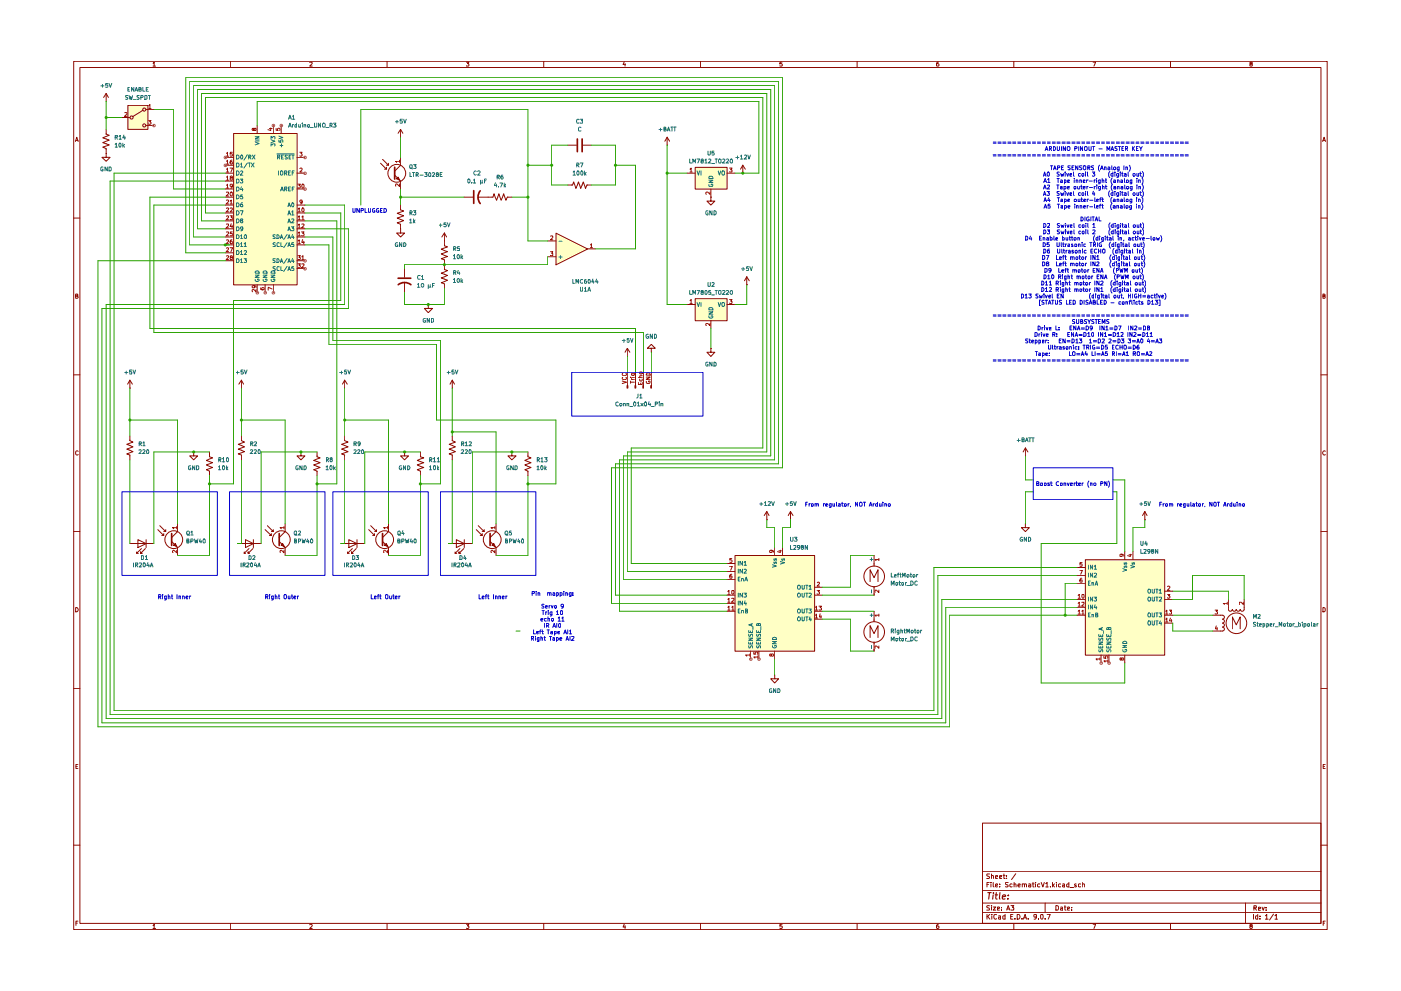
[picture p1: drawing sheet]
<svg xmlns="http://www.w3.org/2000/svg" width="420mm" height="297mm" viewBox="0 0 420 297" stroke-linecap="round" stroke-linejoin="round" font-family="sans-serif">
<path d="M228.8 14.6v94M181.8 61.6h94" fill="none" stroke="#fff" stroke-width=".3"/>
<g fill="none" stroke="#8b0800" stroke-width=".3">
<path d="M22.1 18.4h375.9v260.2h-375.9zM45.9 19l.3-.4v1.2M45.9 19.8h.8M69.1 18.4v1.8M92.9 18.7l.5-.1 .2 .3-.7 .9h.7M116.1 18.4v1.8M139.9 18.6h.7l-.4 .4 .4 .3v.3l-.7 .1M163.1 18.4v1.8M187.2 18.5l-.3 .9h.7M187.5 19v.8M210.1 18.4v1.8M234.5 18.6h-.6l-.1 .6 .6-.2 .2 .6-.8 .1"/>
<path d="M257 18.4v1.8M281.4 18.6l-.4 .1-.2 .9 .2 .2 .6-.2-.3-.6-.5 .3M304 18.4v1.8M327.8 18.6h.8l-.5 1.2M351 18.4v1.8M375.1 19.1l-.3-.2 .3-.3 .4 .1v.3a.48 .48 0 0 0-.5 .2 .48 .48 0 0 0 0 .6l.6-.2-.3-.5M24 20.2h372.2v256.6h-372.2zM22.6 42.4l.4-1.3 .5 1.3M22.8 42.1h.6M396.7 42.4l.4-1.3 .4 1.3M396.7 42.1h.6M22.1 65.4h1.9"/>
<path d="M396.2 65.4h1.8M22.7 88.7l.6-.1v-.4l-.6-.1v1.3h.5l.3-.4-.4-.3M396.7 88.7h.5l.2-.3-.7-.3v1.3h.6l.1-.5-.2-.2M22.1 112.4h1.9M396.2 112.4h1.8M23.5 135.3l-.5-.2-.3 .4 .1 .7 .2 .2 .5-.2M397.4 135.3l-.1-.2a.64 .64 0 0 0-.6 .7 .64 .64 0 0 0 .6 .6l.1-.2M22.1 159.3h1.9M396.2 159.3h1.8M22.7 182.1a.65 .65 0 0 1 .8 .7 .65 .65 0 0 1-.8 .6zM396.7 182.1l.6 .1 .1 .3v.5l-.3 .4h-.4zM22.1 206.3h1.9"/>
<path d="M396.2 206.3h1.8M22.8 229.7h.4M23.4 229.1h-.6v1.3h.6M396.8 229.7h.5M397.4 229.1h-.6v1.3h.6M22.1 253.3h1.9M294.6 246.7h101.6v30.1h-101.6zM396.2 253.3h1.8M22.8 276.7h.4M23.4 276.1h-.6v1.3M45.9 277.5l.3-.5v1.3M45.9 278.3h.8"/>
<path d="M69.1 276.8v1.8M92.9 277.2l.5-.2 .2 .3-.7 1h.7M116.1 276.8v1.8M139.9 277h.7l-.4 .5 .3 .1v.6h-.6M163.1 276.8v1.8M187.2 277l-.3 .9h.7M187.5 277.5v.8M210.1 276.8v1.8M234.5 277h-.6l-.1 .6h.7v.6h-.7M257 276.8v1.8M281.4 277a.72 .72 0 0 0-.6 .6 .72 .72 0 0 0 .3 .7l.4-.1a.42 .42 0 0 0 0-.5 .42 .42 0 0 0-.6-.1l-.1 .2M294.6 273.5h101.6"/>
<path d="M294.6 270.7h101.6M294.6 267h101.6M294.6 261.3h101.6M296 274.1v1.4M296 265.2h.5M296.2 274.7l.6 .8M296.7 264.5h-.7v1.4M296.8 271.5h-.8l-.1 .4 .6 .2 .3 .4-.2 .3h-.7M296.8 262h-.8v.5l.5 .1 .3 .5-.2 .2h-.7M296.8 274.1l-.8 .7M297.2 264.5v.1M297.2 264.9v1"/>
<path d="M297.3 271.4v.1M297.3 262.6l.6-.1v.8M297.3 262v1.3M297.3 271.9v.9M297.4 274.1v.1M297.4 274.5v1M297.9 271.9h.7l-.7 .9h.7M297.9 264.5v1.2l.2 .2M298.5 265.4l.7-.1-.2-.4-.4 .1-.1 .7 .6 .1M298.5 262.9l.7-.2-.2-.3-.4 .1-.1 .6 .6 .2M298.9 274.2a.66 .66 0 0 0-.9 .5 .66 .66 0 0 0 .8 .7l.1-.1M299.1 272.4l.7-.2-.1-.3h-.6v.9h.6"/>
<path d="M299.5 274.6h.6v.9M299.8 265.8v.1M299.8 265v.2M299.8 262.9l.6-.2v-.2h-.6v.8h.6M300.1 274.8l-.6 .2v.4h.6M300.4 272.7v.1M300.4 271.9v.2M300.8 262.4h.6M301.1 262v1.3h.3M301.4 274.6l-.7 .1v.6l.7 .1M301.4 274.1v1.4M301.8 263.2v.1"/>
<path d="M301.8 262.5v.1M301.9 272.8l.4-1.4 .6 1.4M302 272.5h.7M302.3 264.5h-.6l-.2 .3 .3 .4 .5 .1v.5h-.8M303.1 274.7h.5M303.2 271.4h.8l-.4 .5 .4 .3v.6l-.8-.1M303.5 265l-.4-.1-.2 .3v.6h.6M303.8 274.1h-.7v1.4h.7M304 276.8v1.8M304.1 265.1l.5-.1 .1 .9M304.1 264.5v1.4M304.4 275.3v.2"/>
<path d="M304.6 261.9l-1.2 1.8M305.1 274.1a.73 .73 0 0 1 .8 .7 .73 .73 0 0 1-.8 .7zM305.3 265.4l.7-.1-.2-.4-.4 .1-.1 .7 .6 .1M306.5 275.3v.2M306.6 265.1l.6-.1 .1 .9M306.6 264.9v1M306.9 275.5l.5-1.4 .4 1.4M307.1 275.1h.7M307.3 265.2l.1-.3 .4 .1v.9M308.4 275.3v.2M308.5 265h.5l.1 .9M309.1 265.3l-.7 .2 .2 .4 .5-.1"/>
<path d="M309.5 264.9h.6M309.8 264.5v1.3l.3 .1M310.6 264.5v.1M310.6 264.9v1M310.8 274.7l-.2 .2-.5-.1v-.6h.7v1l-.3 .3h-.4M311.4 275.3v.2M311.8 265l-.4-.1-.3 .3 .1 .6h.6M312.2 274.2l.2-.1a.8 .8 0 0 1 .5 .7 .8 .8 0 0 1-.5 .7l-.3-.3zM312.3 264.5l.5 1.4 .4-1.4M313.4 275.3v.2M313.4 270.7v2.8M313.6 264.8l.4-.3v1.4"/>
<path d="M313.6 265.9h.8M314 274.1h1l-.6 1.4M315 265.8v.1M315.6 264.5v1.4M315.8 265.3l.4 .6M316.2 264.9l-.6 .6M316.7 271.4a.76 .76 0 0 1 .8 .5 .76 .76 0 0 1-.3 .9h-.5zM316.8 264.5v.1M316.8 264.9v1M318.1 271.9h.4l.2 .2v.7h-.6l-.1-.3 .7-.3M318.1 265l-.4-.1-.3 .3 .1 .6h.6M318.7 265h.5l.1 .9"/>
<path d="M319.2 271.9h.5M319.3 265.3l-.7 .2 .3 .4 .4-.1M319.4 271.4v1.2l.3 .2M320.1 272.4l.7-.2-.1-.3h-.4l-.2 .2 .1 .7h.5M320.5 265l-.3-.1-.3 .3 .1 .6h.5M320.5 264.5v1.4M320.9 266h1.1M321.4 272.7v.1M321.4 271.9v.2M322.7 265l-.2-.1-.3 .3 .6 .5-.6 .1M324.1 265l-.7 .1v.7h.7M324.7 265.1l.5-.1 .1 .9"/>
<path d="M324.7 264.5v1.4M327.8 277h.8l-.5 1.3M351 276.8v1.8M373.5 270.7v6.1M375.1 277.6l-.3-.3 .5-.3 .3 .4-.8 .4 .3 .5 .5-.3-.3-.4M375.9 274.1v1.4M376 272.2h.7v-.7h-.7v1.3M376.4 272.2l.4 .6M377.2 274.6l-.4-.1-.3 .3 .1 .6h.6M377.2 274.1v1.4M377.4 272.4l.7-.2-.1-.2h-.6v.8h.6M377.9 275.3v.2"/>
<path d="M377.9 274.6v.1M378.5 271.9l.3 .9 .4-.9M379.5 274.5l.4-.4v1.4M379.5 275.5h.8M379.7 272.8h.1M379.7 272v.2M381.9 274l-1.2 1.8M382.4 274.5l.4-.4v1.4M382.4 275.5h.7M396.8 276.7h.5M397.4 276.1h-.6v1.3"/>
</g>
<path d="M296.2 267.5h1.1M296.8 267.5l-.3 2M297.9 268.2l-.2 1.3M297.9 267.5v.3M298.4 268.2h.8M298.8 267.5l-.2 1.7 .4 .3M299.9 267.5l-.2 1.7 .2 .3M300.7 268.8l.9-.2-.1-.3h-.7l-.2 .9 .2 .3 .6-.1M302.3 269.3v.2M302.4 268.3l-.1 .2" fill="none" stroke="#8b0800" stroke-width=".34"/>
<g fill="#ffffc5">
<path d="M166.7 69.8l9.5 4.8-9.5 4.7z"/>
<path d="M220.4 166.5h23.9v28.7h-23.9z"/>
<path d="M208.4 89.5h9.6v6.6h-9.6z"/>
<path d="M70 40h19.1v45.3h-19.1z"/>
<path d="M208.4 50.1h9.6v6.5h-9.6z"/>
<path d="M325.5 167.7h23.7v28.6h-23.7z"/>
<path d="M38.4 31.6h6v7.2h-6z"/>
</g>
<g fill="none" stroke="#8b0800" stroke-width=".3">
<path d="M72.4 130.7v1.4l.9 .4-1.8 .7 1.8 .7-1.8 .7 1.8 .8-1.8 .7 .9 .3v1.4M90.3 135.5v1.2h1.1l-1.1 1.1-1.2-1.1h1.2M90.3 135.5h.1M110.6 158.7l1.8 1.8v-.6M111.2 157.6l1.7 1.7v-.6M112.4 159.3h.5M116.5 159.3l-1.8 1.8M111.8 160.5h.6M114.7 162.3l1.8 1.8"/>
<circle cx="115.4" cy="161.8" r="2.67"/>
</g>
<path d="M114.7 159.9v3.6" fill="none" stroke="#8b0800" stroke-width=".51"/>
<path d="M115.4 163.4l.5-.5 .5 1z" fill="#8b0800"/>
<g fill="none" stroke="#8b0800" stroke-width=".3">
<path d="M79.5 158.7l1.9 1.8v-.6M80.2 157.6l1.8 1.7v-.6M81.4 159.3h.6M85.5 159.3l-1.8 1.8M116.5 157v2.3M71.2 162.9h7.1M73.2 165.9h.5M73.6 161.8l2.4 1.1-2.4 1.2zM74.7 164.4l-1.5 1.5v-.5M75.9 164.4l-1.5 1.5v-.5v.5h.4M76 161.8v2.3M80.8 160.5h.6"/>
<path d="M83.7 162.3l1.8 1.8M102.2 162.9h7.2M104.2 165.9h.5M104.6 161.8l2.5 1.1-2.5 1.2zM105.7 164.4l-1.5 1.5v-.5M106.8 164.4l-1.4 1.5v-.5v.5h.5M107.1 161.8v2.3M115.3 163.4l.5-.5 .5 .9zM116.5 164.1v2.4"/>
<circle cx="84.4" cy="161.8" r="2.67"/>
</g>
<path d="M116.2 158.2h-1.1l.3 .3M116.2 157.8v.7M116.2 164.9v.8l-.8-.8-.3 .2v.5" fill="none" stroke="#ad0d00" stroke-width=".3"/>
<path d="M83.7 159.9v3.6" fill="none" stroke="#8b0800" stroke-width=".51"/>
<path d="M84.8 162.9l.5 1-.9-.5z" fill="#8b0800"/>
<g fill="none" stroke="#8b0800" stroke-width=".3">
<path d="M114.1 48.9l1.8 1.8v-.6M114.7 47.8l1.8 1.7v-.6M115.3 50.7h.6M115.9 49.5h.6M118.4 52.5l1.7 1.8M120.1 49.5l-1.7 1.8M170.3 55.5h1.4l.3-1 .7 2 .8-2 .7 2 .7-2 .7 2 .4-1h1.4M133.3 72.2h.1M133.3 69.8l-.8 1.2M133.3 69.8l.6 1.2M133.3 69.8v2.4M95.1 135.5v1.4l.9 .3-1.9 .8 1.9 .7-1.9 .7 1.9 .7-1.9 .7 1 .4v1.4"/>
<path d="M85.5 157v2.3M84.8 162.9l.5 .9-1-.4zM85.5 164.1v2.4"/>
<circle cx="119" cy="51.9" r="2.67"/>
</g>
<path d="M85.2 158.2h-1.2l.3 .3M85.2 157.8v.7M85.2 164.9v.8l-.9-.8-.3 .3 .1 .4" fill="none" stroke="#ad0d00" stroke-width=".3"/>
<path d="M118.4 50.1v3.6" fill="none" stroke="#8b0800" stroke-width=".51"/>
<path d="M119.4 53.1l.5 1-.9-.5z" fill="#8b0800"/>
<g fill="none" stroke="#8b0800" stroke-width=".3">
<path d="M120.1 38.8v2.3M120.1 38.8l-.7 1.2M120.1 38.8l.7 1.2M119.4 53.1l.5 .9-.9-.4zM120.1 41.1h.1M120.1 47.2v2.3M120.1 54.3v2.3M139.2 59.1h2.6M143.3 59.1h4.5l.4-1 .7 1.9 .7-1.9 .7 1.9 .7-1.9 .7 1.9 .4-.9h1.4M170.3 43.5h2.6M174.8 43.5h2.6M120.1 61.5v1.4l1 .3-2 .7 2 .8-2 .7 2 .7-2 .7 1 .4v1.4"/>
<path d="M120.1 68.6v1.2h1.2l-1.2 1.2-1.1-1.2h1.1M120.1 68.6h.1M133.3 72.2v1.5l.9 .3-1.9 .7 1.9 .7-1.9 .7 1.9 .8-1.9 .7 1 .3v2.9l.9 .3-1.9 .8 1.9 .6-1.9 .8 1.9 .7-1.9 .8 1 .3v1.4M164.3 77h2.4M164.3 72.2h2.4M166.8 69.9l9.4 4.7-9.4 4.8zM176.2 74.6h2.4M121.3 80.5v2.6M121.3 84.6v3.1M218 168.9h2.4M218 171.3h2.4M218 173.7h2.4"/>
<path d="M218 178.4h2.4M220.4 166.5h23.9v28.7h-23.9zM232.3 164.1v2.4M234.7 164.1v2.4M244.3 178.4h2.3M244.3 176h2.3M218 180.8h2.4M218 183.2h2.4M225.1 195.2v2.3M227.6 195.2v2.3M232.3 195.2v2.3M244.3 183.2h2.3"/>
<path d="M244.3 185.6h2.3"/>
</g>
<g fill="none" stroke="#ad0d00" stroke-width=".3">
<path d="M119.8 48.3h-1.2l.4 .4M119.8 55.1v.8l-.8-.8-.4 .3 .1 .4M119.8 48v.7M165.1 75.4h.7l-.4 .5 .4 .1v.5h-.7M165.1 70.8h.7v.4l-.7 .7h.7M177 73.4l.4-.3v1.2M177 74.3h.7M218.3 177.3l.3-.3v1.1M218.3 179.7l.3-.4v1.2M218.3 178.1h.6M218.8 169.8h.8l-.5 1.1M219.5 167.4h-.6v.5l.4-.1 .2 .3v.4h-.6"/>
<path d="M219.5 172.1l-.6 .4v.7l.6 .1v-.7l-.6 .2M219.5 177.1l.1-.1a.6 .6 0 0 1 .6 .5 .6 .6 0 0 1-.5 .6l-.2-.2zM219.5 179.4l.5-.1 .1 .4-.7 .8h.7M231.3 164.9l.3 .3-.2 .4h-.5l-.1-.4a.73 .73 0 0 1 1.2 .1v.2M233.6 165.1h.8M234 164.9v.7l-.8-.2M245 177h.8l-.4 .4 .4 .2-.1 .5-.7-.1M245.1 174.7l.4-.2 .3 .3-.8 .9h.8M218.3 182l.3-.3v1.2M218.3 180.5h.6M218.3 182.9h.6M219.5 182l.3-.3v1.2"/>
<path d="M219.5 182.9h.6M224.9 196.3h-1.3l.3 .4M224.9 196v.7M226.1 195.5v.6h.5v-.6h.6l-.1 .6M227.2 196.9h-1.1l.3 .4M227.2 196.6v.7M231.3 196.3a.35 .35 0 0 1 .5-.2 .35 .35 0 0 1 0 .5 .35 .35 0 0 1-.5-.2l-.1-.3h-.3v.5l.4-.2M244.5 182l.4-.3v1.2M244.5 184.4l.4-.3v1.2M244.5 182.9h.7M244.5 185.3h.7M245.6 181.7h.8l-.4 .4 .4 .3-.1 .4h-.7"/>
<path d="M246 184l-.3 .9h.7M246.2 184.5v.8"/>
</g>
<path d="M142.1 57.1v3.9M144 57.2l-.5 1-.1 1.2 .6 1.6M173.1 41.7v3.8M174.6 41.7v3.8M119.4 83.4h3.8M119.4 85.3l1.6-.6 1.2 .1 1 .5" fill="none" stroke="#8b0800" stroke-width=".51"/>
<g fill="none" stroke="#1a6f70" stroke-width=".3">
<path d="M167.6 77h1M167.6 72.3h1M168.1 76.6v1M221.4 168.2v1.2M221.4 170.6v1.2M221.4 177.8v1.2M221.4 173.6h.3M221.9 173h-.5v1.2h.5M222.4 173.5l.6 .1v.6M222.4 173.4v.8M222.7 168.2v1.2l-.8-1.2v1.2M222.7 170.6v1.2l-.8-1.2v1.2"/>
<path d="M222.7 177.8v1.2l-.8-1.2v1.2M223.1 177.8h.8l-.5 .4 .5 .3-.1 .4h-.7M223.2 168.6l.3-.4v1.2M223.2 170.8l.4-.2 .3 .3-.8 .9h.8M223.2 169.4h.7M223.4 174.2l.4-1.2 .4 1.2M223.5 173.8h.5M231.6 169.2l1.2 .5-1.2 .3M232.2 168.5v.4l.3-.4h.3v.4M232.2 167.5v.5l.3-.2v-.3h.3v.5M234 168.3l1.3 .4-1.3 .4M234.5 167.5l.1 .5 .3-.5h.3v.5"/>
<path d="M240.5 175.4v1l.3 .2 .4-.2v-1M240.5 177.8v.9l.3 .3 .4-.3v-.9M241.6 175.4h.7M241.6 177.8h.7M242 175.4v1.2M242 177.8v1.2M242.7 175.8l.3-.4v1.2M242.7 177.9l.5-.1 .1 .3-.7 .9h.7M242.7 176.6h.6M221.4 180.2v1.2M221.4 183.1h.3M221.9 182.5h-.5v1.2h.5"/>
<path d="M222.4 183l.6 .1v.6M222.4 183v.7M222.7 180.2v1.2l-.8-1.2v1.2M223.4 180.1l-.2 .8h.7M223.5 183.1l.6-.1v-.4l-.6-.1v1.2h.6l.1-.5-.3-.1M223.7 180.6v.8M224.5 193.5l.2 .7 .3-.1 .2-.6h.4v.7M224.5 192.4v.6h1.2v-.6M224.5 191.3h1.2l-1.2 .6h1.2M224.5 190.1l.2 .7 .3-.2 .2-.5h.4v.7M224.5 189v.6h1.2v-.6M225 189.1v.5"/>
<path d="M225 192.6v.4M225.4 187v.6M225.7 186.9l-1.2 .4 1.2 .4M225.8 187.8v.9M226.9 192.4v.6h1.2v-.6M226.9 191.3h1.2l-1.2 .6h1.2M226.9 189v.6h1.2v-.6M227 193.5l-.1 .5 .3 .2 .5-.7h.3v.7M227 190.1l-.1 .4 .3 .3 .5-.7h.3v.7M227.5 187.1l.2-.2h.3l.1 .6h-1.2l.1-.6 .5 .2v.4M227.5 189.1v.5M227.5 192.6v.4"/>
<path d="M228.2 187.8v.9M231.6 192.3h1.2l-1.2 .7h1.2M231.7 193.5l-.1 .1a.66 .66 0 0 0 .5 .6 .66 .66 0 0 0 .7-.2l-.1-.5h-.4v.2M231.8 191.1h.9l.1 .6h-1.2zM239.3 185.1l.2-.2 .4 .2v1h-.5zM239.4 182.6l.5 .1v1h-.5l-.2-.3zM240.5 182.5l.1 1.2h.5l.1-1.2M240.5 184.9l.1 1.2h.5l.1-1.2M241.6 182.5h.7M241.6 184.9h.7M242 182.5v1.2M242 184.9v1.2"/>
<path d="M242.6 182.5h.7l-.4 .5 .4 .2v.4h-.7M242.9 184.9l-.2 .9h.6M243.2 185.3v.8"/>
<circle cx="239.6" cy="176" r=".58"/>
<circle cx="239.6" cy="178.4" r=".58"/>
</g>
<path d="M188 115.6h.3v.7h-.3z" fill="#8b0800"/>
<path d="M188 115.6h.3v.7h-.3z" fill="none" stroke="#8b0800" stroke-width=".3"/>
<path d="M190.4 115.6h.3v.7h-.3z" fill="#8b0800"/>
<path d="M190.4 115.6h.3v.7h-.3z" fill="none" stroke="#8b0800" stroke-width=".3"/>
<path d="M192.8 115.6h.2v.7h-.2z" fill="#8b0800"/>
<path d="M192.8 115.6h.2v.7h-.2z" fill="none" stroke="#8b0800" stroke-width=".3"/>
<path d="M195.2 115.6h.2v.7h-.2z" fill="#8b0800"/>
<g fill="none" stroke="#8b0800" stroke-width=".3">
<path d="M77.1 37.6v2.4M82 37.6v2.4M84.3 37.6v2.4M67.6 47.2h2.4M67.6 49.5h2.4M67.6 51.9h2.4M67.6 54.3h2.4M67.6 56.6h2.4M67.6 59.1h2.4M70.1 40h19v45.4h-19zM89.1 47.2h2.3M89.1 51.9h2.3"/>
<path d="M89.1 56.6h2.3M67.6 61.5h2.4M67.6 63.8h2.4M67.6 66.2h2.4M67.6 68.6h2.4M67.6 71h2.4M67.6 73.4h2.4M67.6 75.8h2.4M67.6 78.1h2.4M89.1 61.5h2.3M89.1 63.8h2.3M89.1 66.2h2.3"/>
<path d="M89.1 68.6h2.3M89.1 71h2.3M89.1 73.4h2.3M89.1 78.1h2.3M77.1 85.3v2.4M79.5 85.3v2.4M82 85.3v2.4M89.1 80.5h2.3M128.4 91.3v1.2h1.3l-1.3 1.2-1.1-1.2h1.1M128.4 91.3h.1M206.1 91.3h2.3M208.5 89.5h9.6v6.6h-9.6z"/>
<path d="M213.2 96.1v2.4M218 91.3h2.4M38.9 116.3h.1M38.9 114v2.3M38.9 114l-.6 1.1M38.9 114l.8 1.1M72.4 116.3h.1M72.4 114l-.8 1.1M72.4 114l.7 1.1M72.4 114v2.3M103.4 116.3h.1M103.4 114l-.7 1.1"/>
<path d="M103.4 114l.7 1.1M103.4 114v2.3M135.6 116.3h.1M135.6 114l-.6 1.1M135.6 114l.7 1.1M135.6 114v2.3M188.1 106.8h.1M188.1 104.4v2.4M188.1 111.6v4M188.1 104.4l-.6 1.2M188.1 104.4l.8 1.2M190.6 111.6v4"/>
<path d="M193 111.6v4M195.2 115.6h.2v.7h-.2zM195.3 104.4h1.2l-1.2-1.2-1.2 1.2h1.2v1.2M195.3 105.6h.1M195.3 111.6v4M213.2 104.4v1.2h1.2l-1.2 1.2-1.2-1.2h1.2M213.2 104.4h.1M38.9 130.7v1.4l1 .4-1.9 .7 1.9 .7-1.9 .7 1.9 .8-1.9 .7 .9 .3v1.4M58.1 135.5v1.2h1.2l-1.2 1.1-1.2-1.1h1.2M58.1 135.5h.1M62.8 135.5v1.4l1 .3-1.9 .8 1.9 .7-1.9 .7 1.9 .7-1.9 .7 .9 .4v1.4M47.3 158.7l1.8 1.8v-.6"/>
<path d="M47.9 157.6l1.8 1.7v-.6M49.1 159.3h.6M53.3 159.3l-1.8 1.8M38.9 162.9h7.2M41 165.9h.5M41.4 161.8l2.4 1.1-2.4 1.2zM42.4 164.4l-1.4 1.5v-.5M43.6 164.4l-1.4 1.5v-.5v.5h.5M43.8 161.8v2.3M48.5 160.5h.6M51.5 162.3l1.8 1.8M368.4 179.7v2.9a.59 .59 0 0 0 .6 .6 .59 .59 0 0 0 .6-.6 .59 .59 0 0 0 .6 .6 .59 .59 0 0 0 .6-.6 .59 .59 0 0 0 .5 .6 .59 .59 0 0 0 .6-.6 .59 .59 0 0 0 .6 .6 .59 .59 0 0 0 .6-.6v-2.9"/>
<path d="M363.6 184.4h3a.59 .59 0 0 1 .6 .6 .59 .59 0 0 1-.6 .6 .59 .59 0 0 1 .6 .6 .59 .59 0 0 1-.6 .6 .59 .59 0 0 1 .6 .6 .59 .59 0 0 1-.6 .6 .59 .59 0 0 1 .6 .6 .59 .59 0 0 1-.6 .5h-3M369.6 188.5v-3.6l1.2 2.4 1.1-2.4v3.6"/>
<circle cx="52.1" cy="161.8" r="2.67"/>
<circle cx="370.8" cy="186.8" r="3.1"/>
</g>
<g fill="none" stroke="#ad0d00" stroke-width=".3">
<path d="M76.1 38.7l.5-.3 .2 .6h-.6l-.1-.5a.31 .31 0 0 0-.4 .1 .31 .31 0 0 0 .1 .4l.1 .1 .2-.2M80.8 38.5h.8M81.2 38.4v.7l-.9-.2M82.8 38.5v.5l.6 .1-.1-.6h.6v.6M67.9 46l.3-.4v1.2M67.9 48.3l.3-.3v1.2M67.9 50.7l.3-.3v1.2M67.9 53.1l.3-.4v1.3M67.9 55.5l.3-.3v1.2M67.9 57.7l.6-.1 .1 .3-.8 .9h.8M67.9 46.8h.7M67.9 49.2h.7"/>
<path d="M67.9 51.6h.7M67.9 54h.7M67.9 56.4h.7M69 50.4h.8l-.5 1.2M69.2 57.6l.5 .1-.2 1a.62 .62 0 0 1-.5-.5 .62 .62 0 0 1 .2-.6zM69.3 53.3l-.3-.3 .5-.3 .2 .5-.7 .3 .3 .5 .4-.2-.2-.5M69.6 48h-.3a.73 .73 0 0 0 0 1.2l.4-.1v-.5l-.4-.2-.3 .3M69.7 45.6h-.6l-.1 .6 .5-.1 .2 .6h-.7M69.7 55.7l-.5 .2-.2-.5 .7-.1v.7l-.5 .4M89.3 55.2h.8l-.4 .4 .3 .1 .1 .4-.3 .3-.5-.2M89.9 45.6h.7l-.3 .5 .3 .1v.5h-.7M89.9 50.5l.2-.1 .5 .1v.4l-.7 .7h.7"/>
<path d="M90.6 55.3l.1-.1a.6 .6 0 0 1 .5 .6 .6 .6 0 0 1-.4 .6l-.3-.5zM67.9 60l.4-.1 .3 .4-.8 .8h.8M67.9 62.5l.4-.2 .3 .4-.8 .8h.8M67.9 64.9l.4-.2 .3 .3-.8 .9h.8M67.9 67.2l.6-.1 .1 .4-.8 .8h.8M67.9 69.6l.6-.1 .1 .3-.8 .9h.8M67.9 72l.4-.1 .3 .3-.8 .9h.8M67.9 74.4l.4-.1 .3 .3-.8 .8h.8M67.9 76.8l.4-.2 .3 .4-.8 .8h.8M69 60.3l.3-.4v1.2M69 62.5l.2-.2 .5 .2v.3l-.7 .7h.7M69 64.7h.7l-.4 .5 .4 .1v.5h-.7"/>
<path d="M69 74.3h.8l-.5 1.1M69 61.1h.7M69.3 77.1l-.3-.2 .5-.3 .2 .4-.7 .4 .2 .4 .5-.1-.2-.6M69.3 67.1l-.3 .8h.8M69.6 71.9h-.3a.73 .73 0 0 0 0 1.2l.4-.1v-.5l-.4-.2-.3 .3M69.6 67.5v.8M69.7 69.5h-.6l-.1 .5h.7v.6h-.7M89.3 76.6h.8l-.4 .5 .4 .2v.3l-.8 .1M89.3 79.1h.8l-.4 .4 .3 .1 .1 .4-.3 .3-.5-.2M89.4 62.7l.3-.4v1.2M89.4 65l.3-.3v1.2M89.4 67.5l.3-.4v1.2"/>
<path d="M89.4 69.8l.3-.3v1.2M89.4 72.2l.3-.3v1.2M89.4 63.5h.7M89.4 65.9h.7M89.4 68.3h.7M89.4 70.7h.7M89.4 73.1h.7M90.4 69.5h.8l-.4 .4 .4 .3-.1 .4h-.7M90.5 65l.3-.3v1.2M90.5 67.2l.6-.1 .1 .4-.8 .8h.8M90.5 77l.3-.4v1.2M90.5 79.2l.6-.1 .1 .3-.8 .9h.8"/>
<path d="M90.5 65.9h.7M90.5 77.8h.7M90.6 60.5l-.4 .2-.3-.2 .1-.5h.6v.9l-.5 .2M90.8 62.3a.61 .61 0 0 1 .4 .6 .61 .61 0 0 1-.5 .6l-.2-.7zM90.8 71.8l-.3 .8h.8M91.1 72.3v.8M76.1 85.6l.3 .5-.6 .2-.2-.4 .3-.3 .8 .2 .1 .4M76.8 86.8v.7l-.7-.7h-.3l-.2 .2 .2 .5M78.1 86.3v.3l.5 .3 .6-.1v-.5h-.6l-.1 .3 .2 .3M81.6 86.6l-1.2-.5v.9M206.9 90.1l.4-.4v1.3M206.9 91h.7"/>
<path d="M212.9 96.9v.7l-.6-.7h-.5l-.1 .2 .1 .5M218.8 89.7h.7l-.4 .6 .4 .1v.5l-.7-.1M186.6 114.2l1.3 .4-1.3 .4M186.8 113.1l-.2 .4 .3 .3 .8-.1 .2-.2-.2-.4M186.8 111.9l-.2 .4 .3 .3 .8-.1 .2-.2-.2-.4M189.1 113.1h.1M189.1 114.2v.7M189.1 114.6h1.1M189.4 113.5l.3 .3M189.4 112h1l.2 .5M189.4 113.8h.8M189.4 113.1h.8"/>
<path d="M189.5 112l-.1 .4 .3 .2 .5-.2v-.4M191.4 114.6v.6h1.2v-.6M191.4 113.1h1.2M191.9 113.6l.1 .6 .5-.1v-.5M191.9 111.6l.6-.1 .1 .3-.6 .3zM192 114.8v.4M192.6 112.6l-.7 .1v.4M193.8 113h1.2l-1.2 .7h1.2M193.9 114.3l-.1 .3a.61 .61 0 0 0 .6 .4 .61 .61 0 0 0 .6-.5l-.1-.3h-.4v.3M193.9 112l.4-.2h.4l.3 .6h-1.2zM364.4 182.9h.8l-.5 .4 .5 .3-.1 .4h-.7M364.7 187.6l-.2 .9h.7"/>
<path d="M365 188v.9M368 180.8h-1.1l.3 .4M368 180.5v.7M372.9 180.5v.7l-.7-.7-.5 .1 .1 .6"/>
</g>
<g fill="none" stroke="#1a6f70" stroke-width=".3">
<path d="M71 46.5a.61 .61 0 0 1 .7 .6 .61 .61 0 0 1-.7 .6zM71 48.9a.66 .66 0 0 1 .7 .3 .66 .66 0 0 1-.2 .8h-.5zM71 51.2a.65 .65 0 0 1 .7 .7 .65 .65 0 0 1-.7 .6zM71 53.7h.5a.66 .66 0 0 1 .2 .8 .66 .66 0 0 1-.7 .4zM71 56h.5a.66 .66 0 0 1 .2 .8 .66 .66 0 0 1-.7 .4zM71 58.4a.61 .61 0 0 1 .7 .6 .61 .61 0 0 1-.7 .6zM72.1 53.7h.7l-.4 .4 .4 .3-.1 .4-.6-.1M72.1 49.2l.4-.3v1.1M72.1 51.4l.5-.2 .2 .4-.7 .9h.7M72.1 50h.7M72.2 46.6l.2-.1a.62 .62 0 0 1 .4 .6 .62 .62 0 0 1-.4 .6l-.3-.5zM72.4 56l-.3 .8h.8"/>
<path d="M72.7 58.4h-.5l-.1 .6 .6-.1v.6h-.6M72.7 56.5v.7M74.2 46.4l-1 1.6M74.2 48.9l-1 1.5M74.4 48.9h.7M74.6 47.1h.5l.1-.5-.6-.1v1.2M74.8 48.9v1.1M74.8 47.1l.5 .6M75.4 48.9l.8 1.1M75.7 46.5l.8 1.2M76.2 48.9l-.8 1.1M76.5 46.5l-.8 1.2"/>
<path d="M76.5 42.6l1.2 .4-1.2 .4M76.5 41h1.2l-1.2 .7h1.2M76.5 42.2h1.2M81.3 43.8v-.7l.4 .3 .2-.3h.5v.7M81.3 41.9l1.2 .4-1.2 .5M81.3 41.7v-.8l.4 .4 .3-.4 .4 .1v.7M83.1 46.1h5.1M83.2 47.1h.6l.1-.5-.7-.1v1.2M83.6 47.1l.3 .6M83.6 51.2v1.3M83.7 42v.6h.5v-.5l.5-.2 .1 .7M83.7 40.8l1.1 .4-1.1 .4"/>
<path d="M84 43.6h.8M84.1 51.4l.2-.2 .5 .2v.7l-.2 .4-.5-.2zM84.2 57.2l.4-1.2 .4 1.2M84.2 56.9h.6M84.4 43.1v.9M84.4 47.1h.4M85 46.5h-.6v1.2h.6M85.3 51.9h.6l.1-.5-.7-.2v1.3M85.3 56.6h.6l.1-.5-.7-.1v1.2M85.7 51.9l.3 .6M85.7 56.6l.3 .6M86.2 46.6h-.7v.3l.7 .4-.3 .4-.4-.1"/>
<path d="M86.5 51.8h.5M86.5 56.6h.5M86.7 47.1h.3M87.1 51.2h-.6v1.3h.6M87.1 56h-.6v1.2h.6M87.2 46.5h-.5v1.2h.5M87.5 46.5h.7M87.6 51.8h.5M87.6 56.6h.5M87.9 46.5v1.2M88.2 51.2h-.6v1.3M88.2 56h-.6v1.2"/>
<path d="M71 60.8a.66 .66 0 0 1 .7 .4 .66 .66 0 0 1-.2 .8h-.5zM71 63.2a.65 .65 0 0 1 .7 .6 .65 .65 0 0 1-.7 .6zM71 65.6h.5a.66 .66 0 0 1 .2 .8 .66 .66 0 0 1-.7 .4zM71 68h.5a.66 .66 0 0 1 .2 .8 .66 .66 0 0 1-.7 .4zM71 70.4a.61 .61 0 0 1 .7 .6 .61 .61 0 0 1-.7 .5zM71 72.7a.66 .66 0 0 1 .7 .4 .66 .66 0 0 1-.2 .8h-.5zM71 75.1a.66 .66 0 0 1 .7 .4 .66 .66 0 0 1-.2 .8h-.5zM71 77.6h.5a.66 .66 0 0 1 .2 .7 .66 .66 0 0 1-.7 .4zM72.1 63.2h.8l-.5 1.2M72.1 70.7l.4-.3v1.1M72.1 73.1l.4-.4v1.2M72.1 75.4l.4-.3v1.2"/>
<path d="M72.1 77.9l.4-.3v1.1M72.1 71.5h.7M72.1 73.9h.7M72.1 76.3h.7M72.1 78.7h.7M72.4 66.1l-.3-.2 .1-.3h.5v.4l-.6 .3 .3 .5 .4-.3-.2-.4M72.7 60.8h-.2l-.4 .5 .1 .7h.5v-.7l-.6 .2M72.8 68.5l-.2 .2h-.4v-.7l.6 .2-.2 .9-.4 .1M73.2 73.1l.4-.4v1.2M73.2 75.3l.2-.2 .5 .2v.3l-.7 .7h.7M73.2 77.6h.7l-.3 .4 .3 .1v.5l-.2 .1-.5-.1M73.2 73.9h.7"/>
<path d="M73.4 70.4h.3l.2 .2v.7l-.3 .2a.7 .7 0 0 1-.2-1.1zM82.5 70.4h-.6v.4l.6 .4-.2 .3h-.4M82.5 72.8l-.4-.1-.2 .3 .1 .2 .5 .3v.3l-.6 .1M82.5 77.6h-.6v.4l.6 .4-.2 .3h-.4M82.5 79.9l-.6 .2 .1 .3 .5 .2v.4h-.6M83.1 70.4a.6 .6 0 0 1 .6 .6 .6 .6 0 0 1-.6 .5zM83.1 77.6h.4a.66 .66 0 0 1 .2 .7 .66 .66 0 0 1-.6 .4zM83.7 72.9l-.3-.2-.3 .4 .1 .8 .5-.1M84.1 71.5l.3-1.1 .4 1.1M84.1 78.7l.3-1.1 .4 1.1M84.2 71.2h.6M84.2 78.4h.6"/>
<path d="M84.2 72.7v1.2h.6M84.2 79.9v1.2h.6M86.1 70.3l-1 1.5M86.1 72.7l-1 1.6M86.1 77.5l-1 1.5M86.1 79.8l-1 1.6M86.4 62l.3-1.2 .4 1.2M86.4 64.4l.3-1.2 .4 1.2M86.4 66.8l.3-1.2 .4 1.2M86.4 69.2l.3-1.2 .4 1.2M86.4 71.5l.3-1.1 .4 1.1M86.4 73.9l.3-1.2 .4 1.2"/>
<path d="M86.4 78.7l.3-1.1 .4 1.1M86.4 61.6h.6M86.4 64h.6M86.4 66.5h.6M86.4 68.8h.6M86.4 71.2h.6M86.4 73.6h.6M86.4 78.4h.6M87.4 68h.7l-.4 .4 .4 .1v.6h-.7M87.5 63.5l.3-.3v1.2M87.5 65.7l.6-.1v.4l-.7 .8h.7M87.5 64.4h.6"/>
<path d="M87.7 60.8a.61 .61 0 0 1 .4 .6 .61 .61 0 0 1-.5 .6l-.1-.7zM87.7 70.3l-.2 .8h.7M87.7 77.5l-.2 .8h.7M88.1 72.7h-.6v.6l.6-.1v.7l-.6-.1M88.1 79.9h-.6v.5h.6v.6h-.6M88.1 70.8v.7M88.1 77.9v.8M76.5 83.7v.5a.67 .67 0 0 0 .7 .2 .67 .67 0 0 0 .5-.5l-.1-.2h-.4v.2M76.5 82.5h1.2l-1.2 .6h1.2M76.5 81.4a.66 .66 0 0 1 .8-.2 .66 .66 0 0 1 .4 .7h-1.2zM78.9 83.7v.5a.61 .61 0 0 0 .8 .2 .61 .61 0 0 0 .3-.7h-.4v.2M78.9 82.5h1.2l-1.2 .6h1.2"/>
<path d="M78.9 81.4a.66 .66 0 0 1 .8-.2 .66 .66 0 0 1 .4 .7h-1.2zM81.3 82.5h1.2l-1.2 .6h1.2M81.4 83.7a.54 .54 0 0 0 .5 .7 .54 .54 0 0 0 .5-.7h-.4v.2M81.4 81.3h.9l.2 .6h-1.2zM83.7 80l-.5-.1-.1 .3v.7l.3 .2 .3-.1M86.4 81.1l.3-1.2 .4 1.2M86.4 80.8h.6M209 90.7l.5 1.2 .3-1.2M210.2 90.7v1.2M212.6 94.7v.5l.3 .1 .8-.1v-.5h-.4v.1M212.6 93.5h1.2l-1.2 .6h1.2M212.6 92.4l.8-.2 .3 .2 .1 .5h-1.2z"/>
<path d="M215.4 90.7l.3 1.2 .5-1.2M216.7 90.7l.6 .1v.9l-.6 .2a.86 .86 0 0 1 0-1.2z"/>
</g>
<path d="M51.5 159.9v3.6" fill="none" stroke="#8b0800" stroke-width=".51"/>
<path d="M52.1 163.4l.5-.5 .4 1z" fill="#8b0800"/>
<g fill="none" stroke="#8b0800" stroke-width=".3">
<path d="M53.3 157v2.3M142.8 158.7l1.8 1.8v-.6M143.4 157.6l1.8 1.7v-.6M144.6 159.3h.6M148.8 159.3l-1.8 1.8M52.1 163.4l.5-.5 .4 .9zM53.3 164.1v2.4M134.5 162.9h7.1M136.5 165.9h.5M136.9 161.8l2.3 1.1-2.3 1.2zM137.9 164.4l-1.4 1.5v-.5M139.1 164.4l-1.4 1.5v-.5v.5h.5"/>
<path d="M139.2 161.8v2.3M144 160.5h.6M147 162.3l1.8 1.8"/>
<circle cx="147.6" cy="161.8" r="2.67"/>
</g>
<path d="M53 158.2h-1.3l.4 .3M53 157.8v.7M53 164.9v.8l-.9-.8-.4 .3 .2 .4" fill="none" stroke="#ad0d00" stroke-width=".3"/>
<path d="M147 159.9v3.6" fill="none" stroke="#8b0800" stroke-width=".51"/>
<path d="M147.6 163.4l.5-.5 .4 1z" fill="#8b0800"/>
<g fill="none" stroke="#8b0800" stroke-width=".3">
<path d="M31.8 30.4h.1M31.8 38.8v1.4l1 .4-2 .7 2 .7-2 .8 2 .6-2 .7 1 .4v1.5M31.8 28l-.7 1.2M31.8 28l.7 1.2M31.8 28v2.4M36.6 35.2h2.3M38.4 31.6h6v7.2h-6zM42.9 33l-3.1 2M43.8 32.9h2.3M43.8 37.6h2.3M31.8 46v1.2h1.2l-1.2 1.1-1.2-1.1h1.2M31.8 46h.1"/>
<path d="M200.1 43.5h.1M200.1 41.1l-.7 1.2M200.1 41.1l.7 1.2M200.1 41.1v2.4M206.1 51.9h2.3M208.5 50.2h9.6v6.5h-9.6zM213.2 59.1v1.2h1.2l-1.2 1.2-1.2-1.2h1.2M213.2 59.1h.1M213.2 56.6v2.5M218 51.9h2.4M222.8 51.9h.1M222.8 49.5l-.7 1.2"/>
<path d="M222.8 49.5l.7 1.2M222.8 49.5v2.4M223.9 85.3h.1M223.9 83l-.6 1.2M223.9 83l.8 1.2M223.9 83v2.3M103.4 130.7v1.4l1 .4-2 .7 2 .7-2 .7 2 .8-2 .7 1 .3v1.4M121.3 135.5v1.2h1.2l-1.2 1.1-1.2-1.1h1.2M121.3 135.5h.1M126.1 135.5v1.4l1 .3-2 .8 2 .7-2 .7 2 .7-2 .7 1 .4v1.4M135.6 130.7v1.4l1 .4-1.9 .7 1.9 .7-1.9 .7 1.9 .8-1.9 .7 .9 .3v1.4M153.5 135.5v1.2h1.3l-1.3 1.1-1.2-1.1h1.2"/>
<path d="M153.5 135.5h.1M158.3 135.5v1.4l1 .3-1.9 .8 1.9 .7-1.9 .7 1.9 .7-1.9 .7 .9 .4v1.4M307.5 136.7h.1M307.5 134.3l-.7 1.2M307.5 134.3l.8 1.2M307.5 134.3v2.4M148.8 157v2.3M230 155.8h.1M230 153.3l-.8 1.2M230 153.3l.6 1.2M230 153.3v2.5M237.1 155.8h.1"/>
<path d="M237.1 153.3l-.7 1.2M237.1 153.3l.7 1.2M237.1 153.3v2.5M307.5 157v1.2h-1.2l1.2 1.1 1.2-1.1h-1.2M307.5 157h.1M343.3 155.8h.1M343.3 153.3l-.7 1.2M343.3 153.3l.7 1.2M343.3 153.3v2.5M147.6 163.4l.5-.5 .4 .9zM148.8 164.1v2.4M260.9 174.3v-3.5l1.2 2.3 1.2-2.3v3.5"/>
<path d="M262.1 166.5v3.2M262.1 175.8v2.6M323 170.1h2.5M323 172.5h2.5M323 174.8h2.5M323 179.7h2.5M325.5 167.8h23.8v28.6h-23.8zM337.3 165.3v2.4M339.8 165.3v2.4M349.2 179.7h2.5M349.2 177.2h2.5M260.9 191.1v-3.6l1.2 2.4 1.2-2.4v3.6"/>
<path d="M262.1 183.2v3.2M262.1 192.4v2.8M323 182h2.5M323 184.4h2.5M330.2 196.3v2.4M332.6 196.3v2.4M337.3 196.3v2.4M349.2 184.4h2.5M349.2 186.8h2.5M232.3 202.3v1.2h1.2l-1.2 1.2-1.2-1.2h1.2M232.3 202.3h.1"/>
<circle cx="39.5" cy="35.2" r=".47"/>
<circle cx="43.3" cy="32.9" r=".47"/>
<circle cx="43.3" cy="37.6" r=".47"/>
<circle cx="262.2" cy="172.8" r="3.1"/>
<circle cx="262.2" cy="189.4" r="3.1"/>
</g>
<g fill="none" stroke="#ad0d00" stroke-width=".3">
<path d="M37.4 33.8l.4-.1 .3 .3-.8 .9h.8M44.5 36.1h.8l-.4 .4 .4 .2-.1 .5h-.7M44.6 31.7l.4-.4v1.2M44.6 32.5h.7M206.9 50.7l.4-.3v1.2M206.9 51.6h.7M212.9 57.6v.7l-.6-.7-.6 .1 .1 .6M218.8 50.4h.7l-.4 .5 .4 .2v.5l-.7-.1M148.4 158.2h-1.2l.4 .3M148.4 157.8v.7M148.4 164.9v.8l-.8-.8-.4 .3 .2 .4M263.6 167.7h-1.2l.3 .4"/>
<path d="M263.6 176.9v.7l-.9-.7-.3 .2 .1 .4M263.6 167.4v.7M323.3 178.5l.4-.4v1.2M323.3 179.3h.7M323.8 170.9h.8l-.5 1.2M324.4 173.3l-.4 .2-.2 .8 .7 .1-.1-.6-.6 .2M324.5 168.6h-.6l-.1 .6 .6-.2 .1 .7h-.7M324.5 178.2l.1-.1a.6 .6 0 0 1 .5 .6 .6 .6 0 0 1-.4 .6l-.3-.5zM336.4 166.1l.1 .6-.5 .1v-.7l.9 .2 .2 .4M338.6 166.3h.8M339 166.1v.7l-.8-.3M350.1 178.1h.8l-.5 .5h.4l.1 .5-.3 .2-.5-.1"/>
<path d="M350.2 175.9l.4-.2 .3 .3-.8 1h.8M263.6 184.4h-1.2l.3 .3M263.6 193.6v.7l-.7-.7h-.4v.7M263.6 184.1v.6M323.3 180.8l.4-.3v1.2M323.3 183.2l.4-.3v1.2M323.3 181.7h.7M323.3 184.1h.7M324.4 180.6l.6-.1 .1 .3-.7 .9h.7M324.4 183.2l.4-.3v1.2M324.4 184.1h.7M329.9 197.5h-1.2l.3 .4"/>
<path d="M329.9 197.2v.7M331 196.7v.6h.6v-.5l.5-.2v.7M332.2 198.1h-1.2l.4 .4M332.2 197.8v.7M336.4 197.4l.1-.2 .6 .2-.1 .4-.5 .1-.2-.6h-.4v.5l.2 .1 .3-.3M349.6 183.2l.3-.3v1.2M349.6 185.6l.3-.3v1.1M349.6 184.1h.7M349.6 186.4h.7M350.7 182.9h.7l-.4 .4 .4 .2v.5h-.7M351 185.3l-.3 .8h.8M351.3 185.7v.7"/>
</g>
<g fill="none" stroke="#1a6f70" stroke-width=".3">
<path d="M209 51.2l.5 1.3 .3-1.3M210.2 51.2v1.3M212.6 55.3l.3 .7 .7-.1 .1-.6-.4-.1v.3M212.6 54h1.2l-1.2 .7h1.2M212.6 53l.8-.2 .3 .2 .1 .5h-1.2zM215.4 51.2l.3 1.3 .5-1.3M216.7 51.2l.6 .2v.9l-.3 .2h-.3l-.2-.4zM260.9 167.7h1M261.4 167.2v.9M261.4 176.8v.9M326.4 169.4v1.2M326.4 171.8v1.2"/>
<path d="M326.4 179v1.2M326.4 174.8h.4M327 174.2h-.6v1.2h.6M327.5 174.8l.2-.2 .3 .2v.6M327.5 174.6v.8M327.7 169.4v1.2l-.7-1.2v1.2M327.7 171.8v1.2l-.7-1.2v1.2M327.7 179v1.2l-.7-1.2v1.2M328.1 179h.7l-.4 .4 .4 .2v.5h-.7M328.2 169.8l.3-.4v1.2M328.2 172l.4-.2 .2 .2v.3l-.7 .7h.7M328.2 170.6h.6"/>
<path d="M328.4 175.4l.4-1.2 .4 1.2M328.5 175.1h.6M336.7 170.4l1.2 .5-1.2 .4M337.1 169.7l.2 .4 .4-.5 .1 .5M337.1 168.7l.2 .5 .3-.5h.2v.5M339.1 169.5l1.2 .3-1.2 .5M339.5 168.7l.2 .5 .2-.5h.3v.5M344.4 176.6l.6 .2v.8l-.5 .2a.86 .86 0 0 1-.1-1.2zM344.5 179l.5 .2v.8l-.2 .2h-.3l-.2-.5zM345.5 176.6v.9l.3 .3 .4-.2v-1M345.5 179v.9l.3 .3 .4-.1v-1.1M346.6 176.6h.7"/>
<path d="M346.6 179h.7M347 176.6v1.2M347 179v1.2M347.6 177l.4-.4v1.2M347.6 179.1h.7v.4l-.7 .7h.7M347.6 177.8h.7M260.9 184.4h1M261.4 184v.8M261.4 193.5v.9M326.4 181.4v1.1M326.4 184.3h.4M327 183.7h-.6v1.2h.6"/>
<path d="M327.5 184.2l.5 .1v.6M327.5 184.1v.8M327.7 181.4v1.1l-.7-1.1v1.1M328.4 181.3l-.2 .8h.7M328.6 184.3l.6-.1-.2-.5h-.4v1.2h.6l.1-.3-.3-.3M328.8 181.8v.7M329.5 193.6v.6h1.2v-.6M329.5 192.4h1.2l-1.2 .7h1.2M329.5 190.2v.6h1.2v-.6M329.6 194.7l-.1 .5 .3 .2 .2-.1 .3-.6h.3l.1 .7M329.6 191.3l-.1 .4 .3 .2h.2l.3-.6h.3l.1 .6M330.1 190.3v.5"/>
<path d="M330.1 193.8v.4M330.4 188.2v.6M330.7 188.1l-1.2 .5 1.2 .3M330.9 189.1v.8M331.9 193.6v.6h1.3v-.6M331.9 192.4h1.3l-1.3 .7h1.3M331.9 190.2v.6h1.3v-.6M332 194.7l-.1 .5 .2 .2 .3-.1 .3-.6h.3l.1 .7M332 191.3l-.1 .4 .2 .2h.3l.3-.6h.3l.1 .6M332.5 188.4l.2-.4 .5 .3v.4h-1.3l.2-.6h.3l.1 .6M332.5 190.3v.5M332.5 193.8v.4"/>
<path d="M333.2 189.1v.8M336.7 194.7v.5a.61 .61 0 0 0 .8 .2 .61 .61 0 0 0 .3-.8h-.4v.3M336.7 193.5h1.2l-1.2 .6h1.2M336.7 192.4a.66 .66 0 0 1 .8-.2 .66 .66 0 0 1 .4 .7h-1.2zM344.3 186.3l.2-.2 .5 .2v.9l-.2 .2-.5-.2zM344.5 183.7l.5 .2v.8l-.6 .2a.86 .86 0 0 1 .1-1.2zM345.5 183.7l.2 1.2 .5-.1v-1.1M345.5 186.1v1l.3 .3 .4-.2v-1.1M346.6 183.7h.7M346.6 186.1h.7M347 183.7v1.2M347 186.1v1.3"/>
<path d="M347.6 183.7h.7l-.3 .5 .3 .1v.5h-.7M348 186.1l-.4 .8h.8M348.2 186.5v.9"/>
</g>
<g fill="none" stroke="#29a200" stroke-width=".3">
<path d="M31.8 30.4v8.4M31.8 35.2h4.8M46.1 32.9h6v23.7h15.5M77.1 37.6v-7.2h150.5v21.5h-7.2M67.6 59.1h-22.6v39.4h145.6v13.1M67.6 51.9h-33.4v161.1h245.9v-42.9h42.9M67.6 54.3h-34.6v159.9h248.3v-41.7h41.7M120.1 41.1v6.1M120.1 56.6v4.9M120.1 59.1h19.1M153.5 59.1h4.8M158.3 49.5h7.1"/>
<path d="M170.3 43.5h-4.9v12h4.9M177.4 43.5h7.2v12h-7.2M184.6 49.5h6v25.1h-12M200.1 43.5v47.8h6M200.1 51.9h6M67.6 66.2h-7.1v-38.2h169.5v107.5h-41.9v35.8h29.9M67.6 61.5h-21.5v38.2h146.9v11.9M67.6 63.8h-6v-34.6h167.2v105.1h-39.5v34.6h28.7M67.6 71h-9.5v-45.3h174.2v112.1h-46.5v45.4h32.2M67.6 68.6h-8.3v-41.8h171.8v109.9h-44.2v37h31.1M67.6 75.8h-11.9v-52.5h179v116.9h-51.3v40.6h34.6M67.6 78.1h-38.2v139.7h255.4v-33.4h38.2"/>
<path d="M68.8 73.4h-11.9v-48.9h176.6v114.5h-48.9v39.4h33.4M91.4 73.4h7.2v29.8h32.3v22.7h35.8v19.1h-8.4M91.4 63.8h10.8v26.3h-32.2v54.9h-7.2M91.4 66.2h9.6v78.8h-5.9M91.4 71h8.4v31h32.3v43h-6M91.4 61.5h12v29.8h-71.6v124.1h250.6v-35.7h40.6M91.4 68.6h13.2v23.9h-74v124.2h253v-34.7h39.4M108.2 61.5v-28.6h50.1v39.3h6M164.3 77v2.3h-43v1.2M133.3 86.5v4.8h-12v-3.6M213.2 98.5v5.9M223.9 85.3v6h-3.5"/>
<path d="M38.9 116.3v14.4M72.4 116.3v14.4M103.4 116.3v14.4M135.6 116.3v14.4M188.1 106.8v4.8M195.3 105.6v6M38.9 125.9h14.4v31.1M38.9 137.8v25.1M62.8 135.5h-16.7v27.4M72.4 137.8v25.1h-1.2M72.4 125.9h13.1v31.1M95.1 135.5h-16.8v27.4"/>
<path d="M103.4 137.8v25.1h-1.2M103.4 125.9h13.1v31.1M126.1 135.5h-16.7v27.4M135.6 137.8v25.1h-1.1M135.6 129.5h13.2v27.5M158.3 135.5h-16.7v27.4M307.5 136.7v7.1h2.4M62.8 142.6v23.9h-9.5M95.1 142.6v23.9h-9.6M126.1 142.6v23.9h-9.6M158.3 142.6v23.9h-9.5M230 155.8v2.4h2.3v5.9"/>
<path d="M237.1 155.8v2.4h-2.4v5.9M309.9 147.4h-2.4v9.6M333.8 147.4h1.1v15.5h-22.6v41.8h25v-6M333.8 143.8h3.5v21.5M343.3 155.8v2.4h-3.5v7.1M246.6 178.4h15.5M262.1 166.5h-7.1v9.5h-8.4M323 174.8h-3.6v9.6M351.7 179.7h5.9v-7.2h15.5v7.2M351.7 177.2h16.7v2.5M154.8 189.1h1.2M232.3 197.5v4.8"/>
<path d="M246.6 183.2h15.5M246.6 185.6h8.4v9.6h7.1M351.7 186.8v2.3h11.9M351.7 184.4h11.9"/>
</g>
<g fill="none" stroke="#0400cf" stroke-width=".3">
<path d="M297.9 42.6h.8M297.9 42.9h.8M297.9 46.4h.8M297.9 46.7h.8M299.3 42.6h.9M299.3 42.9h.9M299.3 46.4h.9M299.3 46.7h.9M300.7 42.6h1M300.7 42.9h1M300.7 46.4h1M300.7 46.7h1"/>
<path d="M302.3 42.6h.9M302.3 42.9h.9M302.3 46.4h.9M302.3 46.7h.9M303.7 42.6h.9M303.7 42.9h.9M303.7 46.4h.9M303.7 46.7h.9M305.2 42.6h1M305.2 42.9h1M305.2 46.4h1M305.2 46.7h1"/>
<path d="M306.7 42.6h.9M306.7 42.9h.9M306.7 46.4h.9M306.7 46.7h.9M308.2 42.6h.8M308.2 42.9h.8M308.2 46.4h.8M308.2 46.7h.8M309.6 42.6h1M309.6 42.9h1M309.6 46.4h1M309.6 46.7h1"/>
<path d="M311.1 42.6h.9M311.1 42.9h.9M311.1 46.4h.9M311.1 46.7h.9M312.6 42.6h.9M312.6 42.9h.9M312.6 46.4h.9M312.6 46.7h.9M312.9 52.8l.4-1.2 .4 1.2M312.9 56.6l.5-1.1 .4 1.1M312.9 58.6l.4-1.2 .4 1.2M313 54.7l.4-1.2 .5 1.2"/>
<path d="M313 52.5h.6M313 58.3h.6M313.1 54.4h.6M313.1 56.3h.5M313.4 45.1l.5-1.2 .4 1.2M313.6 44.8h.6M314 57.4h.7l-.3 .4 .3 .1v.5l-.2 .2-.5-.2M314.1 55.5h.4l.3 .3-.8 .8h.8M314.1 42.6h.9M314.1 42.9h.9M314.1 46.4h.9M314.1 46.7h.9"/>
<path d="M314.2 51.6h.3l.2 .2v.8l-.2 .2a.71 .71 0 0 1-.3-1.2zM314.2 53.8l.3-.3v1.2M314.2 54.7h.7M314.5 59.3l-.3 .8h.8M314.7 44.5l.6-.1 .1-.3-.7-.2v1.2M314.8 59.7v.8M315 44.5l.4 .6M315 49.7h.7M315.4 49.7v1.2M315.6 42.6h.9M315.6 42.9h.9M315.6 46.4h.9"/>
<path d="M315.6 46.7h.9M315.9 43.9h.4a.66 .66 0 0 1 .2 .8 .66 .66 0 0 1-.6 .4zM316 50.9l.3-1.2 .4 1.2M316.1 50.5h.6M316.9 55.5h.7M317 42.6h.9M317 42.9h.9M317 46.4h.9M317 46.7h.9M317 53.5h.7M317.1 43.9l.1 1.2 .6-.2v-1M317.1 59.3h.7"/>
<path d="M317.2 50.3l.6-.1v-.3l-.6-.2v1.2M317.2 55.5v1.1M317.3 53.5v1.2M317.4 59.3v1.2M317.7 51.6h-.6v.5l.5 .1 .1 .4-.3 .2-.4-.1M317.7 57.4h-.6v.5l.5 .2 .1 .2-.3 .3-.4-.1M318 55.9h.5v.7M318.1 52l.2 .8 .2-.6 .3 .6 .2-.8M318.1 54l.5 .1v.6h-.5l-.1-.3 .6-.2M318.1 57.7l.2 .9 .2-.6 .3 .6 .2-.9M318.2 59.8l.5 .1v.6h-.5l.1-.5 .4-.1M318.3 43.9v1.2"/>
<path d="M318.3 50.2h.5M318.5 56.1l-.5 .1v.4h.5M318.5 42.6h.9M318.5 42.9h.9M318.5 46.4h.9M318.5 46.7h.9M318.9 49.7h-.6v1.2h.6M319.1 56.6h.5l-.1-.7h-.4v1.2M319.2 54h.5v.6l-.5 .1M319.2 59.8l.3-.1 .3 .2-.1 .6h-.5M319.2 53.9v1.2M319.2 59.7v1.2"/>
<path d="M319.4 51.6v.1M319.4 57.4v.1M319.4 52v.8M319.4 57.7v.9M319.5 43.9v1.2l-.6-1.2v1.2M319.9 52l.3 .8 .3-.8M319.9 57.7l.3 .9 .3-.9M320 42.6h.9M320 42.9h.9M320 46.4h.9M320 46.7h.9M320.1 56.2l.6-.1-.1-.2-.5 .1v.5l.5 .1"/>
<path d="M320.2 54.4l.5-.4h-.5v.7h.5M320.9 52.4l.5-.3h-.5v.6h.5M320.9 58.2l.5-.1v-.3h-.5v.7h.5M321 49.7l-.7 .1v.3l.7 .4-.3 .4-.4-.1M321.5 42.6h.9M321.5 42.9h.9M321.5 46.4h.9M321.5 46.7h.9M321.5 50.2h.3M321.9 51.6v1.1l.3 .1M321.9 57.4v1l.3 .2M322.1 49.7h-.6v1.2h.6"/>
<path d="M322.2 53.5v.1M322.2 55.9l.5 .1v.6h-.5zM322.2 53.9v.8M322.2 59.8h.5v.7l-.5-.2zM322.3 44.5l.6-.1 .1-.3-.7-.2v1.2M322.7 54l.6 .1v.6M322.7 53.9v.8M322.9 42.6h.9M322.9 42.9h.9M322.9 46.4h.9M322.9 46.7h.9M323.2 55.9v.6l.5 .1"/>
<path d="M323.3 49.7v1.2l-.7-1.2v1.2M323.3 59.7v.8l.5-.1M323.5 43.9v1.2M323.7 55.9v.7M323.8 54l.6 .1v.6M323.8 53.9v.8M323.8 59.7v.8M324 52.1l-.3-.1-.3 .2 .1 .5h.5M324 57.8l-.3-.1-.3 .3 .1 .5h.5M324.1 55.9h.4M324.2 59.7h.5M324.3 55.5v1l.2 .1"/>
<path d="M324.4 59.3v1l.3 .2M324.4 49.7l-.6 .1v.3l.6 .4-.2 .4-.4-.1M324.4 42.6h.9M324.4 42.9h.9M324.4 46.4h.9M324.4 46.7h.9M324.5 52.1h.5l-.1 .7-.5-.2zM324.5 57.8l.5 .1-.1 .7-.5-.3zM324.7 43.9v1.2l-.7-1.2v1.2M324.9 54.4l.5-.4h-.5v.7h.5M324.9 56.2l.6-.1-.1-.2-.5 .1 .1 .6h.4M325 49.7l.6 .2v.8l-.5 .2a.86 .86 0 0 1-.1-1.2z"/>
<path d="M325.5 51.6v.1M325.5 57.4v.1M325.5 52v.8M325.5 57.7v.9M325.9 42.6h.9M325.9 42.9h.9M325.9 46.4h.9M325.9 46.7h.9M325.9 53.9v.8M326 55.9v.7M326.1 59.7v.8M326.1 51.6l.2 1.2"/>
<path d="M326.1 57.4l.2 1.2M326.2 50.3l.6-.1 .1-.3-.7-.2v1.2M326.3 53.9l-.4 .3M326.3 55.9l-.3 .1M326.5 59.7l-.4 .2M326.5 50.3l.4 .6M326.6 43.9v1l.2 .2 .4-.2v-1M326.6 54.3h1M326.7 56.2h1M327.4 42.6h.9M327.4 42.9h.9M327.4 46.4h.9"/>
<path d="M327.4 46.7h.9M327.6 51.6h.7l-.4 .5 .4 .1v.4l-.2 .2-.5-.1M327.7 43.9h.6M327.9 57.3l-.2 .9h.6M328 49.7h-.6v.5l.5 .2 .1 .2-.3 .3-.4-.1M328 43.9v1.2M328.2 53.9v.8M328.2 55.9v.7M328.2 57.7v.9M328.3 59.3v1.2h.2M328.5 53.9l-.3 .3M328.5 55.9l-.3 .1"/>
<path d="M328.8 53.5v.1M328.8 42.6h1M328.8 42.9h1M328.8 46.4h1M328.8 46.7h1M328.8 53.9v.8M328.9 55.5h.1M328.9 55.9v.7M329.6 44.6h.9M329.8 49.5l-.4 .5v.8l.4 .5M329.8 59.7h.5M329.9 53.9v1l-.2 .2-.3-.1"/>
<path d="M329.9 54l-.3-.1-.2 .3 .1 .5h.4M330 50.9l.5-1.2 .4 1.2M330 56.6h-.5v-.7h.5v.9l-.2 .3-.3-.1M330.1 50.5h.6M330.3 59.3l-.4 .1v1.1M330.4 42.6h.8M330.4 42.9h.8M330.4 46.4h.8M330.4 46.7h.8M330.5 59.7h.5M330.5 54l.5 .1v.6M330.5 53.5v1.2"/>
<path d="M330.6 56l.4-.1 .1 .7M330.6 59.3v1l.4 .2M330.6 55.5v1.1M331.2 50.2l.5-.1v.8M331.2 50v.9M331.5 53.9h.4M331.5 55.9h.5M331.6 53.5v1.2h.3M331.6 55.5v1l.4 .1M331.8 42.6h.9M331.8 42.9h.9M331.8 46.4h.9"/>
<path d="M331.8 46.7h.9M332 45.1v-1.2l.4 .9 .4-.9v1.2M332.3 50.1l.5 .1v.7M332.8 50.4l-.6 .1 .2 .4 .4-.1M332.8 51.4l-.3 .5v.8l.3 .6M332.8 57.2l-.3 .5v.8l.3 .5M333.2 45.1l.4-1.2 .4 1.2M333.2 42.6h1M333.2 42.9h1M333.2 46.4h1M333.2 46.7h1M333.3 44.8h.5"/>
<path d="M333.4 49.7v1.1l.2 .1M333.5 53.3v.1a1.33 1.33 0 0 0 0 1.8M333.5 59.1l-.3 .5v.9l.3 .5M333.6 55.3h-.1a1.48 1.48 0 0 0 .1 1.8M333.8 52.1l-.4-.1-.2 .2 .2 .6 .4-.1M333.8 57.8l-.4-.1-.2 .3 .2 .6 .4-.1M333.8 51.6v1.2M333.8 57.4v1.2M333.9 50.3l.3-.3 .3 .1v.7h-.5zM333.9 59.8h.5v.7h-.5l-.1-.3 .6-.3M334 54l.5 .1v.6h-.5l-.1-.3 .6-.2M334 55.9h.5l.1 .7"/>
<path d="M334.3 51.6v.1M334.3 57.4v.1M334.3 52v.8M334.3 57.7v.9M334.6 56.1l-.6 .1v.4h.6M334.8 42.6h.9M334.8 42.9h.9M334.8 46.4h.9M334.8 46.7h.9M335 43.9h-.6v.5l.5 .2 .1 .3-.2 .2-.5-.1M335 59.8l.5 .1v.6M335 59.7v.8"/>
<path d="M335.1 54l.5 .1v.6M335.1 56l.5-.1v.7M335.1 53.9v.8M335.1 55.9v.7M335.4 43.9h.6M335.4 52v1l-.5 .2M335.4 52.1l-.3-.1-.2 .2v.5h.5M335.4 57.7v1.1l-.5 .1M335.4 57.8l-.3-.1-.2 .3v.5h.5M335.6 50v1.1l-.2 .2-.3-.1M335.6 50.1l-.3-.1-.3 .3 .1 .5h.5M335.7 43.9v1.2"/>
<path d="M336 51.6v.1M336 57.4v.1M336 52v.8M336 57.7v.9M336.1 54h.5v.7h-.5v-.3l.5-.2M336.1 59.8l.5 .1v.6h-.5l-.1-.3 .6-.3M336.2 55.9h.4l.1 .7M336.2 42.6h.9M336.2 42.9h.9M336.2 46.4h.9M336.2 46.7h.9M336.4 52h.4"/>
<path d="M336.4 57.7h.4M336.5 44.4h.3M336.5 51.6v1.1l.3 .1M336.5 57.4v1l.3 .2M336.7 56.1l-.6 .3 .2 .2h.4M337 43.9h-.5v1.2h.5M337.1 49.7v1.2M337.1 59.3l.2 1.2M337.2 52.1l.5 .1v.6M337.2 53.5l.2 1.2M337.2 57.8l.5 .1v.7M337.3 55.5v1.1h.2"/>
<path d="M337.5 44.5l.7-.1v-.4l-.7-.1v1.2M337.7 50.2l.1-.2 .4 .2v.7M337.7 50v.9M337.7 52.2l-.6 .3 .2 .3 .4-.1M337.7 58.1l-.6 .2 .2 .3 .4-.1M337.7 42.6h1M337.7 42.9h1M337.7 46.4h1M337.7 46.7h1M337.8 54h.5v.7l-.5-.1zM337.8 56l.5-.1 .1 .7h-.5zM337.8 59.8h.5l-.1 .7h-.4z"/>
<path d="M337.8 44.5l.4 .6M338.3 51.6l.2 1.2M338.3 57.4l.2 1.2M338.7 49.5a1.32 1.32 0 0 1 0 1.8M339.2 42.6h.9M339.2 42.9h.9M339.2 46.4h.9M339.2 46.7h.9M339.4 53.9v1.1h-.5M339.4 54h-.5v.6l.5 .1M339.4 59.7v.9l-.2 .3-.3-.1M339.4 59.8l-.3-.1-.3 .2 .1 .6h.5"/>
<path d="M339.5 56.6h-.5l.1-.7h.4v.9l-.2 .3-.3-.1M339.6 43.9v1.2M339.8 58l.4-.3 .2 .6-.4 .3zM339.8 44.4l.5 .7M339.9 52.1l.3-.1 .2 .2-.2 .6-.4-.2zM340.3 43.9l-.7 .7M340.7 42.6h.8M340.7 42.9h.8M340.7 46.4h.8M340.7 46.7h.8M340.8 44.4h.4M340.9 59.3v.1"/>
<path d="M340.9 59.7v.8M341 52v.7h.5M341 53.5v.1M341 55.5h.1M341 57.7v.8l.5-.1M341 53.9v.8M341 55.9v.7M341.4 43.9h-.6v1.2h.6M341.5 54h.5v.7M341.5 59.8l.5 .1v.6M341.5 52v.8M341.5 53.9v.8"/>
<path d="M341.5 57.7v.9M341.5 59.7v.8M341.5 56l.5-.1 .1 .7M341.5 55.9v.7M341.7 43.9l.4 .6 .5-.6M341.8 52h.5M341.8 57.7h.5M342 51.6v1.1l.3 .1M342 57.4v1l.3 .2M342.1 42.6h1M342.1 42.9h1M342.1 44.5v.6"/>
<path d="M342.1 46.4h1M342.1 46.7h1M342.4 59.1l.3 .5v.9l-.3 .5M342.5 53.3l.3 .9-.3 1M342.6 51.4l.3 .5v.8l-.3 .6M342.6 55.3a1.32 1.32 0 0 1 0 1.8M342.6 57.2l.3 .5v.8l-.3 .5M343.7 42.6h.8M343.7 42.9h.8M343.7 46.4h.8M343.7 46.7h.8M345.1 42.6h.9"/>
<path d="M345.1 42.9h.9M345.1 46.4h.9M345.1 46.7h.9M346.6 42.6h.9M346.6 42.9h.9M346.6 46.4h.9M346.6 46.7h.9M348.1 42.6h.9M348.1 42.9h.9M348.1 46.4h.9M348.1 46.7h.9M349.5 42.6h.9"/>
<path d="M349.5 42.9h.9M349.5 46.4h.9M349.5 46.7h.9M351 42.6h1M351 42.9h1M351 46.4h1M351 46.7h1M352.5 42.6h.9M352.5 42.9h.9M352.5 46.4h.9M352.5 46.7h.9M354 42.6h.9"/>
<path d="M354 42.9h.9M354 46.4h.9M354 46.7h.9M355.4 42.6h1M355.4 42.9h1M355.4 46.4h1M355.4 46.7h1M105.8 62.5v1.1l.2 .1 .5-.3v-.9M107.8 62.5v1.2l-.8-1.2v1.2M108.3 63.1h.6l.1-.5-.7-.1v1.2M109.5 62.5v1.2h.6M110.5 62.5v1.1l.2 .1 .5-.3v-.9"/>
<path d="M112.4 62.6l-.3-.1a.61 .61 0 0 0-.4 .6 .61 .61 0 0 0 .5 .6l.2-.1v-.4h-.2M113.5 62.6l-.2-.1a.61 .61 0 0 0-.4 .6 .61 .61 0 0 0 .5 .6l.2-.1v-.4h-.2M114.1 63.1h.4M114.6 62.5h-.5v1.2h.5M115.1 62.5a.61 .61 0 0 1 .8 .6 .61 .61 0 0 1-.8 .6zM307.6 70.8a.66 .66 0 0 1 .6 .4 .66 .66 0 0 1-.2 .8h-.4zM309 70.8l-.3 .8h.8M309.3 71.2v.8M311.7 71.4h.5M312.3 70.8h-.6v1.2h.6M312.7 76.5a.64 .64 0 0 1 .7 .7 .64 .64 0 0 1-.7 .6zM312.7 78.5a.66 .66 0 0 1 .6 .4 .66 .66 0 0 1-.2 .8h-.4z"/>
<path d="M312.8 71.3l.6 .1v.6M312.8 72.7a.66 .66 0 0 1 .7 .5 .66 .66 0 0 1-.2 .7h-.5zM312.8 71.2v.8M313 67a.6 .6 0 0 1 .7 .6 .6 .6 0 0 1-.7 .6zM313 68.9h.4a.66 .66 0 0 1 .3 .8 .66 .66 0 0 1-.7 .4zM313 74.7h.4a.66 .66 0 0 1 .3 .7 .66 .66 0 0 1-.7 .5zM313.1 60.5l.3-1.2 .5 1.2M313.1 62.4l.4-1.2 .4 1.2M313.2 60.1h.6M313.3 62.1h.6M313.8 76.5h.7l-.5 1.3M313.9 71.3l.6 .1v.6h-.6v-.3l.6-.2"/>
<path d="M314 79l-.2-.3 .5-.2 .2 .3-.7 .4 .1 .5 .6-.2-.2-.5M314.1 67.1h.7v.4l-.7 .7h.7M314.1 68.9h.7l-.3 .4 .3 .1v.5l-.2 .2-.5-.2M314.6 72.7h-.6v.6l.5-.1 .2 .5-.7 .1M314.7 74.7l-.4 .1-.2 .8 .3 .3 .4-.1-.2-.7-.5 .3M314.9 61.2h-.5l-.1 .6 .6-.1v.6h-.6M315 70.8v1.2h.5v-.7h-.5M316.1 70.8l.1 1.2M316.7 71.6l.5-.3h-.5v.7h.5M316.8 76.5v1.3h.6M316.8 78.5v1.2h.6M317 72.7l.1 1.2h.5l.1-1.2"/>
<path d="M317.1 61.2h.7M317.2 74.7v1.1l.1 .1 .5-.3v-.9M317.4 61.2v1.2M317.8 67.1l-.5-.1a.38 .38 0 0 0-.1 .5 .38 .38 0 0 0 .5 .1v.5h-.6M317.8 68.9h-.6v.5l.5 .2 .1 .2-.3 .3-.4-.1M317.8 77.4l.5-.1-.1-.3h-.4v.7h.5M317.8 79.3l.5-.1-.1-.3-.4 .1v.7h.5M318.2 61.6h.5v.8M318.2 67.4l.2 .8 .2-.6 .3 .6 .2-.8M318.2 69.3l.2 .8 .2-.6 .3 .6 .2-.8M318.3 72.7l.1 1.2M318.4 74.7v1.1l.2 .1"/>
<path d="M318.6 70.8v1.2h.5v-.7h-.5M318.7 61.9l-.5 .1v.3h.5M318.7 73.2h.5M318.7 77h.4M318.7 78.9h.4M318.9 72.7v1l.3 .2M318.9 75h.4M319 74.7v1l.3 .2M319.1 76.5l-.2 .1v1.2M319.1 78.5l-.2 .1v1.1M319.3 62.3h.5l-.1-.7h-.4v1.2M319.4 77h.4"/>
<path d="M319.4 78.9h.4M319.5 67v.1M319.5 68.9v.1M319.5 76.5v1.2l.3 .1M319.5 78.5v1.2h.3M319.5 67.4v.8M319.5 69.3v.8M319.5 73.2v.7M319.7 71.2l.1 .8 .4-.1M319.7 75v.9M319.9 73.2l-.4 .1M320 67.4l.3 .8 .2-.8"/>
<path d="M320 69.3l.3 .8 .2-.8M320 75l-.3 .3M320.2 60.1l.6-.2-.2-.2-.4 .2v.4l.5 .2M320.2 71.2v.8M320.3 62l.6-.1-.1-.3-.5 .2 .2 .6 .3-.1M320.3 73.2l.5 .1v.6h-.5v-.4l.5-.1M320.5 75.1h.4l.1 .8M320.6 71.2h.5M320.8 70.8v1.2h.3M321 67.7l.5-.1v-.2h-.5v.7h.5M321 69.7l.5-.1v-.3h-.5v.7h.5M321 75.4l-.6 .2 .1 .3 .5-.1"/>
<path d="M321.1 77.1l.5-.1v.8M321.1 79h.5v.7M321.1 77v.8M321.1 78.9v.8M321.3 71.2h.4M321.5 70.8v1.2h.2M321.6 77.1l.1-.1 .5 .1v.7M321.6 79.1l.5-.1 .1 .7M321.7 73.2l-.4 .1 .4 .3v.3h-.4M321.9 75.1h-.4v.3h.3l.2 .3-.5 .1M322.1 67v1.1l.1 .1M322.1 68.9v1.1l.1 .1"/>
<path d="M322.2 71.3h.5l-.1 .7-.5-.2zM322.3 61.2v.1M322.3 61.6v.8M322.4 73.2h.4v.7l-.5-.1zM322.4 75.3l.4-.3 .3 .3-.1 .5h-.5zM322.7 77.1l.5-.1v.7l-.5-.1zM322.7 79h.5v.7l-.5-.1zM322.8 61.7l.5-.1v.8M322.8 61.6v.8M323.3 71.3l.5 .1v.6M323.3 71.2v.8M323.4 73.2h.4l.1 .7"/>
<path d="M323.4 73.2v.7M323.6 75.2l.4-.1 .1 .8M323.6 75v.9M323.6 77h.4M323.6 78.9h.4M323.8 76.5v1.1l.2 .2M323.8 78.5v1l.2 .2M323.9 61.7l.5-.1v.8M323.9 61.6v.8M324.1 67.4l-.6 .2 .1 .5h.5M324.1 69.3h-.3l-.3 .2 .1 .5h.5M324.2 65a.66 .66 0 0 1 .6 .5 .66 .66 0 0 1-.2 .7h-.4z"/>
<path d="M324.4 77.2l.4-.2 .2 .6-.4 .2zM324.4 79h.6l-.1 .7-.5-.2zM324.5 72.7v.1M324.5 73.2v.7M324.6 67.4l.5 .1v.6h-.5zM324.6 69.3l.5 .1-.1 .7-.5-.3zM324.6 74.7v.1M324.6 75v.9M325 62l.5-.1v-.3l-.5 .2v.4l.5 .1M325 60.1l.5-.3h-.5v.7h.5M325.4 65v1.2M325.5 73.2h-.5v.6l.5 .1"/>
<path d="M325.5 77v.8M325.5 78.9v.8M325.6 67v.1M325.6 68.9v.1M325.6 67.4v.8M325.6 69.3v.8M325.7 75.1l-.3-.1-.3 .3 .1 .5h.5M325.9 77l-.4 .2M325.9 78.9l-.4 .3M326.1 61.6v.8M326.2 67l.2 1.2M326.2 68.9l.2 1.2"/>
<path d="M326.4 61.6l-.3 .2M326.6 65.1h-.5l-.2 .3 .2 .8 .5-.1v-.4h-.2M326.8 60h.9M326.8 62h.9M326.8 72.7h.7M327.2 65v1.2M327.2 72.7v1.2M327.2 76.5v1.3M327.2 78.5v1.2M327.2 75.3h.4M327.5 65h.7M327.7 67.3l.4-.3v1.2"/>
<path d="M327.7 69l.6-.1 .1 .4-.7 .8h.7M327.7 74.7h-.5v1.2h.5M327.7 68.2h.7M327.8 65v1.2M327.9 73.3h.6v-.5l-.6-.1v1.2M328.2 73.3l.4 .6M328.3 61.2l.1 1.2M328.3 70.6v.1a1.33 1.33 0 0 0 0 1.8M328.4 66.2l.4-1.2 .4 1.2M328.4 76.5v1.3l-.7-1.3v1.3M328.4 78.5v1.2l-.7-1.2v1.2M328.5 65.9h.6"/>
<path d="M328.8 60.1l.6-.2-.1-.2-.5 .2v.4l.6 .2M328.8 62l.6-.1v-.3h-.6v.7h.6M328.9 74.8l-.5-.1a.61 .61 0 0 0-.2 .8 .61 .61 0 0 0 .7 .3M328.9 77l.4-.5v1.3M328.9 78.7l.5-.2 .2 .3-.8 .9h.8M328.9 77.8h.7M329.1 72.7v1.2M329.3 70.8v1.2h-.5v-.7h.5M329.4 75.3h.7M329.4 74.7v1.2M329.6 65v1.2h.6M329.7 61.6h.5"/>
<path d="M329.8 70.8v.2M329.8 71.2v.8M330.1 74.7v1.2M330.2 61.2l-.3 .2v1M330.3 72.8l-.1-.1a.66 .66 0 0 0-.6 .5 .66 .66 0 0 0 .3 .7l.5-.1v-.4h-.3M330.5 61.6h.4M330.6 61.2v1.1l.3 .1M330.8 74.7l.6 .1v.9l-.5 .2a.86 .86 0 0 1-.1-1.2zM330.9 71.2v1.1l-.5 .1M330.9 71.3h-.5v.6l.5 .1M331.5 70.8v.2M331.5 71.2v.8"/>
<path d="M331.9 71.2h.4M332.1 70.8v1.2h.2M332.7 71.3l.5 .1v.6h-.5v-.3l.5-.2M332.9 66.8l-.3 .5v.8l.3 .5M332.9 68.7l-.3 .6v.7l.3 .5M333 72.6a1.33 1.33 0 0 0 0 1.8M333.2 76.4v.1a1.32 1.32 0 0 0 0 1.7M333.2 78.3v.1a1.33 1.33 0 0 0 0 1.8M333.4 61l-.1 .1a1.35 1.35 0 0 0 .1 1.7M333.8 70.8l.1 1.2M333.8 61.6h.5l.1 .8M333.8 67.4l-.6 .2 .1 .5h.5"/>
<path d="M333.8 69.3h-.3l-.3 .2 .3 .6 .3-.1M333.8 67v1.2M333.8 68.9v1.2M334 72.7v1.2h-.5v-.7h.5M334.1 74.5l-.3 .5v.8l.3 .5M334.2 77h-.4l-.2 .2 .1 .5h.5M334.2 78.5v1.2h-.5v-.7h.5M334.2 76.5v1.3M334.4 61.9l-.6 .1v.3h.6M334.4 67v.1M334.4 68.9v.1M334.4 67.4v.8"/>
<path d="M334.4 69.3v.8M334.6 72.7v.1M334.6 73.2v.7M334.8 76.5v.2M334.8 78.5v.2M334.8 77v.8M334.8 78.9v.8M334.9 61.7l.5-.1v.8M334.9 61.6v.8M335 75.1l-.5 .1v.6h.5M335 74.7v1.2M335.4 70.8v.2"/>
<path d="M335.4 71.2v.8M335.5 68.1h-.5v-.7h.5v.9l-.2 .3-.3-.1M335.5 69.3v1l-.5 .1M335.5 69.3h-.3l-.3 .2 .1 .5h.5M335.6 73.9l-.5-.1 .1-.6h.4v1.1h-.5M335.6 74.7v.1M335.6 75v.9M335.8 77v1.1h-.5M335.8 77l-.5 .1v.5l.5 .1M335.8 78.9v1.1h-.5M335.8 79h-.5v.6l.5 .1M335.9 71.3h.5v.7"/>
<path d="M335.9 71.2v.8M336 61.6h.5v.8M336 67v.1M336 68.9v.1M336 67.4v.8M336 69.3v.8M336.2 72.7v.1M336.2 73.2v.7M336.4 76.5v.2M336.4 78.5v.2M336.4 77v.8M336.4 78.9v.8"/>
<path d="M336.5 67.4h.4M336.5 69.3h.4M336.5 61.9l-.5 .2 .1 .3 .4-.1M336.6 67v1l.3 .2M336.6 68.9v1l.3 .2M336.6 73.2h.5M336.7 75v1l-.2 .3-.3-.1M336.7 75.1l-.3-.1-.3 .3 .1 .5h.5M336.8 72.7v1.2h.3M336.8 77h.4M336.8 78.9h.4M337 76.5v1.2l.2 .1"/>
<path d="M337 78.5v1.2h.2M337.1 72l-.2 .2M337.1 61.2v1.1l.2 .1M337.2 74.7v.1M337.2 75v.9M337.3 67.4h.4l.1 .8M337.3 69.3l.5 .1v.7M337.5 73.2l.5 .1v.6h-.5v-.4l.5-.1M337.7 61.8l.5-.2v.7h-.5zM337.7 77l.5 .1v.7M337.7 79l.5 .1v.6h-.5v-.5h.5M337.7 75h.4"/>
<path d="M337.8 67.6l-.6 .3 .2 .3 .4-.1M337.8 69.6l-.6 .2 .2 .3 .4-.1M337.8 74.7v1l.3 .2M338.2 77.3l-.6 .2 .1 .3 .5-.1M338.4 67l.2 1.2M338.4 68.9l.2 1.2M338.5 71.3l.5 .1v.6h-.5l.1-.5h.4M338.5 75.1h.5v.8M338.6 72.7v1.2h.2M338.8 76.5v1.2l.1 .1M338.8 78.5v1.2h.1M339 75.4h-.5v.4h.5"/>
<path d="M339.3 62.3h-.5l.1-.7h.4v1l-.2 .2-.3-.1M339.6 74.7l.2 1.2M339.9 67.6l.5-.2v.7h-.5zM339.9 69.5l.4-.2 .2 .5-.4 .3zM340 71.3h-.5v.6l.5 .1M340.1 73.2h.5l-.1 .7h-.4zM340.3 77l.5 .1-.2 .7-.4-.2zM340.3 79h.5l-.1 .7h-.4zM340.4 71.2h.5M340.5 70.8v1l.4 .2M340.8 61.2v.1M340.8 61.6v.8"/>
<path d="M341 67.4v.7h.5M341 69.3v.7l.5-.1M341.1 73.2l.1 .7 .4-.1M341.1 74.7v.1M341.1 75v.9M341.2 70.8v.2M341.2 71.2v.8M341.3 77v.6l.2 .2 .3-.2M341.3 78.9l.1 .8 .4-.1M341.4 61.7l.4-.1 .1 .8M341.4 61.6v.8M341.5 67.4v.8"/>
<path d="M341.5 69.3v.8M341.6 73.2v.7M341.7 71.2l.3 .8 .2-.8M341.7 75.2l.4-.1 .1 .8M341.7 75v.9M341.8 77v.8M341.8 78.9v.8M341.9 67.4h.5M341.9 69.3h.5M342.1 67v1l.3 .2M342.1 68.9v1l.3 .2M342.1 73.2h.5"/>
<path d="M342.2 72.7v1l.4 .2M342.2 77h.5M342.2 78.9h.5M342.3 61a1.13 1.13 0 0 1 0 1.8M342.4 76.5v1.1l.3 .2M342.4 78.5v1l.3 .2M342.6 66.8l.4 .5v.8l-.4 .5M342.6 68.7l.4 .6v.7l-.4 .5M342.6 71.6l.6-.1-.1-.3-.5 .2v.4l.6 .2M342.6 74.5l.4 .5v.8l-.4 .5M342.8 72.6l.4 .7-.4 1.1M343 76.4l.3 .8-.3 1"/>
<path d="M343 78.3l.3 .9-.3 1M343.7 71.5h1M345.2 70.8l.2 1.2M345.9 71.3h.5l-.1 .7h-.4zM346.8 71.2l.2 .8 .3-.5 .2 .5 .2-.8M348.1 70.6l.3 .9-.3 1M297.9 94.4h.8M297.9 94.7h.8M299.3 94.4h.9M299.3 94.7h.9M300.7 94.4h1M300.7 94.7h1"/>
<path d="M302.3 94.4h.9M302.3 94.7h.9M303.7 94.4h.9M303.7 94.7h.9M305.2 94.4h1M305.2 94.7h1M306.3 88.1h.4a.66 .66 0 0 1 .3 .8 .66 .66 0 0 1-.7 .4zM306.7 94.4h.9M306.7 94.7h.9M307.4 88.5l.4-.4v1.2M307.4 89.3h.7M308.2 94.4h.8"/>
<path d="M308.2 94.7h.8M308.5 88.1h.8l-.4 .5h.3l.1 .5-.3 .2-.5-.1M309.6 94.4h1M309.6 94.7h1M310.4 99.7l.7 .2v.7l-.4 .2h-.3zM311.1 94.4h.9M311.1 94.7h.9M311.3 88.1h-.6v.5l.5 .2 .1 .3-.2 .2-.5-.1M311.3 97.7a.66 .66 0 0 1 .7 .4 .66 .66 0 0 1-.3 .8h-.4zM311.7 88.5l.2 .8 .3-.6 .2 .6 .2-.8M312.1 89.9h-.4v1.7h.4M312.3 99.7h.1"/>
<path d="M312.4 84.2a.66 .66 0 0 1 .7 .5 .66 .66 0 0 1-.3 .7h-.4zM312.4 86.2a.6 .6 0 0 1 .7 .6 .6 .6 0 0 1-.7 .6zM312.5 98.1v.8M312.6 94.4h.9M312.6 94.7h.9M312.8 98.1l-.3 .3M313.1 82.4h.4a.66 .66 0 0 1 .3 .7 .66 .66 0 0 1-.7 .5zM313.1 88.1v.1M313.1 90.1l-.4-.1-.3 .3 .1 .2 .6 .3v.3l-.7 .1M313.1 88.5v.8M313.3 97.7v.1M313.3 98.1v.8"/>
<path d="M313.4 80.4l.6 .3v.7l-.4 .2h-.2zM313.4 90h.8M313.5 84.6l.4-.4v1.2M313.5 86.5l.4-.3v1.2M313.5 88.5l.3 .8 .3-.8M313.5 85.4h.7M313.5 87.4h.7M313.7 98.1l.3 .8 .3-.8M313.8 90v1.2M314.1 94.4h.9M314.1 94.7h.9M314.2 82.7l.3-.3v1.2"/>
<path d="M314.2 83.6h.7M314.4 91.2l.4-1.2 .4 1.2M314.5 88.9l.5-.1v-.2h-.5v.6h.5M314.5 90.8h.5M314.7 84.6l.3-.4v1.2M314.7 86.3l.4-.1 .3 .3-.8 .9h.8M314.7 98.6l.5-.4h-.5v.7h.5M314.7 85.4h.7M315.2 80.9l-.2 .3-.5-.2v-.5l.5-.1a.73 .73 0 0 1-.1 1.2h-.3M315.4 82.5l.2-.1a.6 .6 0 0 1 .5 .5 .6 .6 0 0 1-.5 .7l-.2-.3zM315.4 90h.7M315.6 88.1l.1 1.2"/>
<path d="M315.6 94.4h.9M315.6 94.7h.9M315.7 90v1.2M316.5 90l.1 1.2 .6-.2v-1M316.7 97.7v1.2h.5M316.7 84.9l.7-.1-.2-.6h-.5v1.2M316.7 86.8h.6l.1-.5-.7-.1v1.2M317 94.4h.9M317 94.7h.9M317.1 84.9l.3 .5M317.1 86.8l.3 .6M317.1 88.6h.4"/>
<path d="M317.4 83l.7-.1 .1-.4-.8-.1v1.2M317.5 80.4v1.2h.6M317.6 98.8v.1M317.6 98.2v.1M317.7 88.1h-.6v1.2h.6M317.8 83l.4 .6M318 84.2v.2M318 86.2v.1M318 84.7v.7M318 86.6v.8M318.3 90.1l-.4-.1-.2 .3 .1 .2 .5 .3v.3l-.6 .1M318.4 81.2l.6-.1-.1-.2-.5 .1 .2 .6 .3-.1"/>
<path d="M318.5 94.4h.9M318.5 94.7h.9M318.7 82.4v.1M318.7 82.7v.9M318.9 88.1v1.2l-.7-1.2v1.2M319 84.7v1.1h-.5M319 84.8h-.5v.5l.5 .1M319 87.3h-.5l.1-.7h.4v1l-.5 .1M319.4 80.9h.4M319.6 84.8h.5v.6M319.6 86.7l.4-.1 .1 .8M319.6 84.2v1.2"/>
<path d="M319.6 86.2v1.2M319.7 82.7v1.1l-.5 .1M319.7 82.8l-.5 .1v.5l.5 .1M319.8 80.4l-.3 .1v1.1M319.8 90v1.2h.6M320 94.4h.9M320 94.7h.9M320 80.9h.5M320.2 80.4v1.1l.3 .1M320.3 82.9l.2-.2 .3 .2v.7M320.3 82.4v1.2M320.5 84.7h.5"/>
<path d="M320.5 86.6h.5M320.7 84.2v1.2h.3M320.7 86.2v1.1l.3 .1M320.7 90.6h.4M320.8 99.7h-.6v1.1h.6M320.9 98.3h.4M321.2 82.7h.4M321.3 90h-.6v1.2h.6M321.4 82.4v1.1l.2 .1M321.5 97.7h-.6v1.2h.6M321.5 94.4h.9M321.5 94.7h.9"/>
<path d="M321.7 80.9h.5l.1 .7M321.7 80.9v.7M321.8 90l.5 .1 .2 .2-.2 .9h-.5zM322 99.7v1.1l-.7-1.1v1.1M322.3 81v-.1h.4l.1 .7M322.3 84.8h.5v.6M322.3 86.7l.4-.1 .1 .8M322.3 95.8l-.7 .1v.4l.6 .1 .1 .3-.2 .3-.5-.1M322.3 84.7v.7M322.3 86.6v.8M322.7 97.7v1.2l-.7-1.2v1.2M322.8 84.8l.2-.1 .3 .1v.6"/>
<path d="M322.8 86.8v-.2h.5v.8M322.8 95.8v1l.3 .2 .4-.2v-1M322.9 94.4h.9M322.9 94.7h.9M323 82.9l.2-.2 .3 .2v.7M323 82.7v.9M323.1 98.9l.4-1.2 .3 1.2M323.2 98.6h.6M323.4 80.9l.5 .1-.2 .6-.4-.1zM323.5 82.9l.2-.2 .3 .2v.7M323.8 84.8h.6v.6l-.6-.1zM323.8 86.7l.6-.1v.7h-.6z"/>
<path d="M323.9 90a.66 .66 0 0 1 .7 .4 .66 .66 0 0 1-.2 .8h-.5zM324.1 96.4l.5-.1v-.5h-.5v1.2h.4l.3-.4-.4-.2M324.3 80.9h.4M324.3 98.3h.9M324.3 98.6h.9M324.4 80.4v1l.3 .2M324.4 94.4h.9M324.4 94.7h.9M324.7 82.7l.4 .3-.2 .6-.4-.2zM324.8 84.7h.4M324.8 86.6h.4M325 84.2v1.1l.2 .1"/>
<path d="M325 86.2v1l.2 .2M325 81l.5-.1 .1 .6h-.5zM325 99.7l.7 .2v.7l-.3 .2h-.4zM325.1 90v1.2M325.5 82.7h.4M325.5 86.8l.6-.2v.7h-.5zM325.6 82.4v1l.3 .2M325.6 84.8h.5v.6l-.6-.1zM325.7 97.7a.66 .66 0 0 1 .7 .4 .66 .66 0 0 1-.2 .8h-.5zM325.9 95.8h-.6v.5l.5 .1 .1 .4-.3 .2-.4-.1M325.9 94.4h.9M325.9 94.7h.9"/>
<path d="M326.2 95.8l.4 .6 .5-.6M326.2 100l.4-.3v1.1M326.2 80.9v.7M326.3 82.9l.5-.1v.7l-.5-.1zM326.3 90.1l-.4-.1-.3 .3 .1 .2 .6 .3v.3l-.7 .1M326.6 80.9l-.4 .1M326.6 91.2l.5-1.2 .4 1.2M326.6 96.4v.6M326.7 84.7v.7M326.7 86.6v.8M326.8 90.8h.5M327.1 84.7l-.4 .2"/>
<path d="M327.1 86.6l-.4 .2M327.1 88a1.32 1.32 0 0 0 0 1.7M327.4 82.7v.9M327.4 94.4h.9M327.4 94.7h.9M327.5 99.7h.2l.3 .2v.7l-.3 .2a.7 .7 0 0 1-.2-1.1zM327.6 98.2l-.3 .3-.3-.1v-.6l.3-.1 .3 .3-.2 .8-.4 .1M327.7 82.7l-.3 .3M327.8 90.6l.6-.1 .1-.2-.2-.3h-.5v1.2h.6l.1-.5-.2-.1M327.8 81h.5M328 88.6h-.5v.6h.5M328 88.1v1.2"/>
<path d="M328.1 95.8l-.7 .1v.4l.7 .4-.3 .3-.4-.1M328.3 84.2v1.2M328.3 86.2v1.2M328.4 80.4h-.6v1.2h.6M328.4 95.8h.7M328.6 88.1v.1M328.6 88.5v.8M328.8 95.8v1.2M328.8 94.4h1M328.8 94.7h1M329 90v1.2h.6M329 82.9h.4"/>
<path d="M329.4 99.7v1.1M329.4 96.4h.5M329.6 80.4v1.2l-.7-1.2v1.2M329.6 82.4h-.6v1.2h.6M329.6 84.2v1.2l-.7-1.2v1.2M329.6 86.2v1.2l-.7-1.2v1.2M329.7 88.5v1l-.5 .2M329.7 88.6l-.3-.1-.3 .2 .1 .5h.5M329.9 97.7v1.2M330 81.6l.5-1.2 .3 1.2M330 95.8h-.6v1.2h.6M330 90.6h.5"/>
<path d="M330.1 84.4l.5-.2 .2 .6-.8 .6h.8M330.1 86.5l.4-.3v1.2M330.1 81.3h.6M330.1 87.4h.7M330.3 88.1v.1M330.3 88.5v.8M330.4 94.4h.8M330.4 94.7h.8M330.5 97v-1.2l.5 .9 .4-.9v1.2M330.6 90h-.6v1.2h.6M330.6 88.5h.5M330.7 99.7v1.1l-.7-1.1v1.1"/>
<path d="M330.8 82.4v1.2l-.7-1.2v1.2M330.8 88.1v1.1l.3 .1M331.1 90a.66 .66 0 0 1 .7 .4 .66 .66 0 0 1-.2 .8h-.5zM331.1 97.7v1.2l-.6-1.2v1.2M331.2 83.6l.4-1.2 .4 1.2M331.2 100l.4-.3v1.1M331.3 83.2h.6M331.5 88.6h.5v.7M331.6 98l.4-.3v1.2M331.6 98.9h.7M331.8 94.4h.9M331.8 94.7h.9"/>
<path d="M332 88.8l-.5 .1v.3h.5M332.6 88.1l.1 1.2M332.6 95.8l-.7 .1v.4l.7 .4-.3 .3-.4-.1M332.8 98.3h1M332.8 98.6h1M333.2 90.8h.9M333.2 94.4h1M333.2 94.7h1M333.5 84.1l-.3 .5v.8l.3 .5M333.5 86l-.3 .5v.8l.3 .5M333.8 99.7a.61 .61 0 0 1 .8 .5 .61 .61 0 0 1-.8 .6zM334 88.7l.3-.2 .3 .1v.6l-.3 .1z"/>
<path d="M334.3 80.3h-.1a1.35 1.35 0 0 0 .1 1.7M334.3 97.7a.66 .66 0 0 1 .7 .4 .66 .66 0 0 1-.2 .8h-.5zM334.4 84.2v1.2h-.4l-.1-.6h.5M334.4 86.6l-.6 .2 .1 .5h.5M334.4 86.2v1.2M334.6 82.2a1.13 1.13 0 0 0 0 1.8M334.8 81h.5l.1-.5-.6-.1v1.2M334.8 94.4h.9M334.8 94.7h.9M335 83l.6-.1v-.5h-.6v1.2M335 84.2v.2M335 86.2v.1"/>
<path d="M335 100l.4-.3v1.1M335 84.7v.7M335 86.6v.8M335.2 88.5v.7l.2 .1 .3-.1M335.4 97.7h.8l-.5 1.2M335.7 88.5v.8M335.8 80.4l.3 1.2 .2-.8 .2 .8 .3-1.2M336.1 82.4l.3 1.2 .2-.9 .2 .9 .3-1.2M336.1 84.7v.9l-.2 .3-.3-.1M336.1 84.8l-.3-.1-.3 .2 .1 .5h.5M336.1 87.3h-.5v-.7h.5v.9l-.2 .3-.3-.1M336.1 90.5l-.3-.1-.3 .3 .1 .5h.5"/>
<path d="M336.1 99.7h.7v.5l-.7 .6h.7M336.1 88.5h.4M336.2 94.4h.9M336.2 94.7h.9M336.3 88.1v1.1l.2 .1M336.6 84.2v.2M336.6 86.2v.1M336.6 90.5h.5v.7h-.5zM336.6 84.7v.7M336.6 86.6v.8M337 89.2l-.1 .3M337.1 84.7h.4"/>
<path d="M337.1 86.6h.4M337.2 84.2v1.1l.3 .1M337.2 86.2v1l.3 .2M337.3 81.6v-1.2l.4 .9 .4-.9v1.2M337.6 83.6v-1.2l.4 .8 .3-.8v1.2M337.7 90.5h.5v.7M337.7 90.4v.8M337.7 94.4h1M337.7 94.7h1M337.9 84.8h.5v.6h-.5l.1-.4 .4-.1M337.9 86.6h.5v.8M338.2 99.7v1.1"/>
<path d="M338.4 86.9l-.6 .2 .2 .3 .4-.1M338.4 88.6h.7M338.4 88.1v1.2M338.5 97.7v1.2M338.6 90.4h.5M339 84.2l.2 1.2M339 86.2l.2 1.2M339.1 90l-.3 .2v1M339.1 88.1v1.2M339.2 94.4h.9M339.2 94.7h.9M339.4 90l.2 1.2"/>
<path d="M339.5 99.7v1.1l-.7-1.1v1.1M339.6 80.9h.5v.6h-.5zM339.7 88.1v1.2M339.8 83l.4-.3 .2 .6-.4 .3zM339.8 97.7v1.2l-.7-1.2v1.2M340 99.7h.4l.3 .3-.8 .8h.8M340.1 90v.2M340.1 90.4v.8M340.3 97.8l.4-.1 .3 .3-.8 .9h.8M340.4 86.8l.6-.2v.7h-.5zM340.5 84.8h.5v.6l-.6-.1zM340.6 80.9v.5l.5 .1"/>
<path d="M340.7 94.4h.8M340.7 94.7h.8M340.9 88.1h-.5a.57 .57 0 0 0-.2 .8 .57 .57 0 0 0 .8 .3v-.4h-.3M341 82.7v.8l.5-.1M341.1 90.5h-.5v.6l.5 .1M341.1 80.9v.7M341.5 82.7v.9M341.5 88.1v1.2M341.5 88.6h.6M341.5 90.4h.5M341.5 98.3h.8M341.5 98.6h.8"/>
<path d="M341.5 80.9h.5M341.6 84.7v.7l.5-.1M341.6 86.6v.7h.5M341.6 90v1l.4 .2M341.7 80.4v1l.3 .2M341.8 82.7h.5M342 82.4v1l.3 .2M342.1 84.7v.7M342.1 86.6v.8M342.1 88.1v1.2M342.1 94.4h1M342.1 94.7h1"/>
<path d="M342.3 80.3a1.32 1.32 0 0 1 0 1.7M342.6 82.2l.3 .5v.8l-.3 .5M342.6 84.7h.4M342.6 86.6h.4M342.7 84.2v1.2h.3M342.7 86.2v1.1l.3 .1M342.7 90.5h-.4v.3l.5 .2-.5 .2M342.7 99.7a.6 .6 0 0 1 .7 .5 .6 .6 0 0 1-.7 .6zM342.7 88.6h.9M342.7 89h.9M342.9 97.7l.7 .3-.2 .9h-.5zM343.2 84.1l.4 .5v.8l-.4 .5"/>
<path d="M343.2 86l.4 .5v.8l-.4 .5M343.7 94.4h.8M343.7 94.7h.8M343.8 100l.4-.3v1.1M344.2 88.6h.5v.7M344.3 90a.66 .66 0 0 1 .6 .4 .66 .66 0 0 1-.2 .8h-.4zM344.3 98.2l-.2-.4h.6l-.1 .4-.5 .2 .1 .5 .6-.2-.3-.5M344.7 88.8l-.6 .2 .2 .3 .4-.1M344.9 100l.4-.3v1.1M345.1 94.4h.9M345.1 94.7h.9M345.4 90.3l.3-.3v1.2"/>
<path d="M345.4 91.2h.6M345.8 88.6l-.4-.1-.2 .2 .1 .5h.5M346.1 88.5h.4M346.3 88.1v1.1l.2 .1M346.5 90h.7l-.4 .5 .4 .2v.3l-.7 .1M346.6 94.4h.9M346.6 94.7h.9M347 88.1v.1M347 88.5v.8M347.4 88.5l.3 .8 .3-.8M347.6 89.9h.3v1.7h-.3M348.1 94.4h.9"/>
<path d="M348.1 94.7h.9M348.4 88.9l.5-.1v-.2h-.5v.6h.5M349.3 88a1.32 1.32 0 0 1 0 1.7M349.5 94.4h.9M349.5 94.7h.9M351 94.4h1M351 94.7h1M352.5 94.4h.9M352.5 94.7h.9M354 94.4h.9M354 94.7h.9M355.4 94.4h1"/>
<path d="M355.4 94.7h1M171.4 111.6h39.4v13.1h-39.4zM297.9 107.9h.8M297.9 108.2h.8M299.3 107.9h.9M299.3 108.2h.9M300.7 107.9h1M300.7 108.2h1M302.3 107.9h.9M302.3 108.2h.9M303.7 107.9h.9M303.7 108.2h.9"/>
<path d="M305.2 107.9h1M305.2 108.2h1M306.7 107.9h.9M306.7 108.2h.9M308.2 107.9h.8M308.2 108.2h.8M308.3 101.6l-.7 .1v.3l.7 .4-.3 .4-.4-.1M308.6 101.9h.4M308.8 101.6v1.1l.2 .1M309.4 102.4l.6-.1-.2-.4-.4 .2v.5l.5 .1M309.6 107.9h1M309.6 108.2h1"/>
<path d="M310.5 102l.3-.1 .3 .3-.3 .6-.3-.1M310.5 101.9v1.2M310.5 105.4h.6M310.8 105.4v1.2M311.1 107.9h.9M311.1 108.2h.9M311.5 105.8h.5v.8M311.6 102l.5 .1v.5l-.5 .1M311.6 100.1v.7M311.6 101.9v1.2M311.9 100.1l-.3 .1M312 106.1l-.5 .1v.3h.5"/>
<path d="M312.3 100.1v.7M312.6 102.4l.5-.1v-.3h-.5v.7h.5M312.6 106.5h.5l-.1-.7h-.4v1.2M312.6 107.9h.9M312.6 108.2h.9M312.8 100.1l.3 .7 .3-.7M313.6 106.2l.6-.1-.1-.3-.5 .2 .2 .6 .3-.1M313.6 101.9v.9M313.8 100.4l.6-.1-.1-.2h-.5v.7h.5M314 101.9l-.4 .3M314.1 107.9h.9M314.1 108.2h.9"/>
<path d="M314.4 102.6v.2M314.4 102v.1M314.5 103.5v1.1l.6-.1v-1M314.7 106.5v.1M314.7 105.8v.2M315.6 107.9h.9M315.6 108.2h.9M315.6 103.5l.2 1.1M315.7 100.2h.6l.1-.5h-.7v1.1M316.1 100.2l.3 .6M316.1 103.9h.5M316.3 103.5v1.1h.3"/>
<path d="M316.9 100.8h.1M316.9 100.1v.1M317 103.9v.7M317 107.9h.9M317 108.2h.9M317.3 103.9l-.3 .2M317.7 104l.6 .1v.5h-.6v-.3l.6-.2M317.7 102.1h.4M318.3 101.6h-.6v1.2h.6M318.5 107.9h.9M318.5 108.2h.9M319.2 104h-.4v.2l.4 .1v.3h-.4"/>
<path d="M319.4 101.6v1.2l-.6-1.2v1.2M319.8 104h.5l-.1 .6h-.4zM320 107.9h.9M320 108.2h.9M320 102.1h.9M320 102.4h.9M320.2 100.2h.4M320.7 105.4v1.2h.6M320.8 104h.5v.6M320.8 103.9v.7M321.5 101.6l.7 .3v.5l-.5 .4h-.2zM321.5 107.9h.9"/>
<path d="M321.5 108.2h.9M321.6 105.6l.3-.2 .5 .2v.8l-.2 .2-.6-.2zM321.9 103.5v.1M321.9 103.9v.7M322.4 100.8l.4-1.1 .4 1.1M322.5 100.5h.6M322.7 101.9l.3-.3v1.2M322.7 102.8h.6M322.9 106h.9M322.9 106.3h.9M322.9 107.9h.9M322.9 108.2h.9"/>
<path d="M323 104l-.3-.1-.3 .2 .2 .5h.4M323.5 104.6h.1M323.5 104v.1M323.6 100.2h.9M323.6 100.6h.9M323.7 101.6h.7l-.4 .4 .4 .3v.4l-.7-.1M324.3 106.6l.3-1.2 .4 1.2M324.4 106.3h.6M324.4 107.9h.9M324.4 108.2h.9M324.8 103.5h.7M325.1 103.5v1.1"/>
<path d="M325.6 105.3l-.2 .9h.7M325.9 104.1l.7-.1-.2-.5h-.5v1.1M325.9 107.9h.9M325.9 108.2h.9M326 105.8v.8M326.2 100.8h.7M326.2 104.1l.4 .5M326.7 101.9l.4-.3v1.2M326.7 102.8h.7M327.1 103.5v1.1M327.4 107.9h.9M327.4 108.2h.9"/>
<path d="M327.5 105.4v1.2h.6M327.9 102.1h.9M327.9 102.4h.9M328.3 103.5h-.1a.66 .66 0 0 0-.6 .4 .66 .66 0 0 0 .2 .7h.5v-.5h-.2M328.4 105.4v1.2M328.8 104.1h1M328.8 104.4h1M328.8 107.9h1M328.8 108.2h1M329 106h.9M329 106.3h.9M329.4 101.6h.5l.1 .3v.5l-.3 .4h-.3z"/>
<path d="M330.4 103.5a.66 .66 0 0 1 .6 .4 .66 .66 0 0 1-.2 .7h-.4zM330.4 106.6l.3-1.2 .4 1.2M330.4 107.9h.8M330.4 108.2h.8M330.5 106.3h.5M330.5 101.7l.6-.1 .1 .3-.7 .9h.7M331.2 100.8h.7M331.8 107.9h.9M331.8 108.2h.9M332.1 103.5h-.5l-.1 .6 .6-.1v.6h-.6M332.1 105.4h-.5l-.1 .6 .6-.1v.6h-.6M332.4 100.2h.9"/>
<path d="M332.4 100.6h.9M332.6 101.7l.6-.1v.3l-.7 .9h.7M333.2 107.9h1M333.2 108.2h1M333.6 106h.5l.1-.5-.6-.1v1.2M333.6 104.1h.3M333.8 102.1h.9M333.8 102.4h.9M333.8 106l.5 .6M334.1 103.5h-.5v1.1h.5M334.8 105.4v1.2M334.8 107.9h.9"/>
<path d="M334.8 108.2h.9M335 100.8h.7M335.3 101.6h.4a.66 .66 0 0 1 .2 .8 .66 .66 0 0 1-.6 .4zM335.4 103.6l-.1-.1a.6 .6 0 0 0-.7 .4 .6 .6 0 0 0 .3 .7h.5M335.4 106h.8M335.4 106.3h.8M335.9 103.5v1.1M335.9 104.1h.6M336.2 107.9h.9M336.2 108.2h.9M336.3 101.6h.8l-.5 .4 .4 .1v.6l-.7-.1M336.5 103.5v1.1"/>
<path d="M336.6 106.6l.5-1.2 .3 1.2M336.7 106.3h.6M337.1 103.6l.5-.1a.86 .86 0 0 1 .1 1.1l-.6-.1zM337.7 105.7l.4-.3v1.2M337.7 106.6h.8M337.7 107.9h1M337.7 108.2h1M338.3 101.6h.8l-.3 .4 .3 .1v.5l-.2 .2-.6-.2M338.3 104.1h1M338.3 104.4h1M339.2 107.9h.9M339.2 108.2h.9"/>
<path d="M339.6 102.1h.9M339.6 102.4h.9M339.9 103.5a.66 .66 0 0 1 .6 .4 .66 .66 0 0 1-.2 .7h-.4zM339.9 106h.5l.1-.5-.6-.1v1.2M340.2 106l.3 .6M340.7 107.9h.8M340.7 108.2h.8M341 102.8l.3-1.2 .4 1.2M341 105.6l.3-.2 .4 .2 .1 .6-.3 .4-.5-.2zM341 102.4h.6M341.2 100.2h.9M341.2 100.6h.9"/>
<path d="M341.5 103.5h-.2l-.3 .5v.6h.5v-.6l-.5 .1M342.1 101.7l.6 .1v.7l-.2 .3-.4-.2zM342.1 107.9h1M342.1 108.2h1M342.3 106h.9M342.3 106.3h.9M343.7 106.6l.3-1.2 .4 1.2M343.7 107.9h.8M343.7 108.2h.8M343.7 106.3h.6M343.8 100.8h.7M344.4 101.5l-.3 .9h.7"/>
<path d="M344.7 101.9v.9M344.8 105.5l.4-.1 .2 .3-.7 .9h.7M344.9 100.8h.7M345.1 107.9h.9M345.1 108.2h.9M345.3 102.1h.9M345.3 102.4h.9M346.6 102.8l.4-1.2 .4 1.2M346.6 107.9h.9M346.6 108.2h.9M346.7 102.4h.6M347.7 101.6h.7l-.3 .4 .3 .1v.5l-.2 .2-.5-.2"/>
<path d="M348.1 107.9h.9M348.1 108.2h.9M349.5 107.9h.9M349.5 108.2h.9M351 107.9h1M351 108.2h1M352.5 107.9h.9M352.5 108.2h.9M354 107.9h.9M354 108.2h.9M355.4 107.9h1M355.4 108.2h1"/>
<path d="M36.6 147.4h28.6v25.1h-28.6zM68.8 147.4h28.7v25.1h-28.7zM99.8 147.4h28.6v25.1h-28.6zM132.1 147.4h28.6v25.1h-28.6zM241.6 151.1h.4M242.1 150.5h-.5v1.2M242.7 151v.7M243 151l-.3 .2M243.3 151h.5v.7l-.5-.1zM244.4 151h.5v.7M244.4 151v.7M244.9 151.1l.5-.1v.7"/>
<path d="M247 151v.7M247.3 151l-.3 .2M247.6 151.4l.6-.4h-.6v.7h.6M249.3 151v.9l-.2 .2h-.3M249.3 151h-.4l-.2 .2 .1 .5h.5M249.8 151l.1 .7 .4-.1M250.3 151v.7M250.9 150.5l.1 1.2M251.5 151h.5v.7h-.5v-.3l.5-.2M252.4 151h.5M252.6 150.5v1.1l.3 .1M253.2 151h.5v.7l-.5-.1z"/>
<path d="M254.3 151v.7M254.7 151l-.4 .2M255.1 151.7l-.1 .2M257.2 150.5v1.2l-.7-1.2v1.2M257.8 150.7l.3-.2 .4 .2-.1 1h-.5zM258.9 150.5h.7M259.2 150.5v1.2M260.7 151.7l.4-1.2 .4 1.2M260.9 151.4h.5M261.9 151v.7M262.2 151l-.3 .2M263.1 150.5v1.2h-.4l-.1-.7h.5"/>
<path d="M263.7 151v.7l.5-.1M264.2 151v.7M264.8 150.5v.2M264.8 151v.7M265.3 151h.6v.7M265.3 151v.7M266.4 151h.6l-.1 .7-.5-.1zM309.9 140.2h23.9v9.6h-23.9zM310.9 144.9h.4l.3-.2-.1-.3h-.6v1.1h.6l.1-.5-.3-.1M312.1 144.9l.5-.1v.7h-.5zM313.2 144.9l.5-.1v.7h-.5zM314.7 144.8l-.5 .1 .5 .3v.3h-.5"/>
<path d="M315 144.8h.6M315.2 144.4v1l.4 .1M317.5 144.4a.61 .61 0 0 0-.8 .4 .61 .61 0 0 0 .3 .7h.5M318 144.9l.5-.1v.7h-.5zM319.1 144.9l.4-.1 .1 .7M319.1 144.8v.7M320 144.8l.4 .7 .2-.7M321.1 145.1l.5-.1v-.2h-.5v.7h.5M322.2 144.8v.7M322.5 144.8l-.3 .1M322.7 144.8h.5M322.8 144.4v1l.4 .1"/>
<path d="M323.5 145.1l.5-.1v-.2h-.5v.7h.5M324.5 144.8v.7M324.9 144.8l-.4 .1M326.6 144.2l-.4 .7 .4 1.1M327 144.9l.5-.1v.7M327 144.8v.7M328.2 144.8l.5 .1-.2 .6h-.3l-.2-.2zM330.1 144.9h.5l.1-.5h-.6v1.1M332 144.4v1.1l-.7-1.1v1.1M332.4 144.2l.3 .7-.3 1.1M347.8 151.1h.4M348.4 150.5h-.6v1.2"/>
<path d="M348.8 151v.7M349.2 151l-.4 .2M349.6 151h.5l-.1 .7-.5-.1zM350.7 151l.5 .1v.6M350.7 151v.7M351.2 151.1l.2-.1 .3 .1v.6M353.1 151v.7M353.5 151l-.4 .2M353.8 151.4l.6-.2-.2-.2-.4 .1v.5l.5 .1M355.4 151v1.1h-.5M355.4 151h-.5v.6l.5 .1M356 151l.1 .7 .4-.1"/>
<path d="M356.5 151v.7M357.1 150.5v1.2h.2M357.7 151l.5 .1v.6h-.5l-.1-.2 .6-.3M358.6 151h.5M358.8 150.5v1.1l.3 .1M359.5 151h.5l-.1 .7-.5-.1zM360.6 151v.7M360.9 151l-.3 .2M361.4 151.7l-.1 .2M363.5 150.5v1.2l-.7-1.2v1.2M364.2 150.5l.5 .2v.9l-.5 .1a.86 .86 0 0 1 0-1.2zM365.1 150.5h.7"/>
<path d="M365.4 150.5v1.2M366.9 151.7l.5-1.2 .3 1.2M367 151.4h.6M368.1 151v.7M368.5 151l-.4 .2M369.4 150.5v1.2h-.5v-.7h.5M369.9 151l.1 .7 .4-.1M370.4 151v.7M371 150.5v.2M371 151v.7M371.6 151l.5 .1v.6M371.6 151v.7"/>
<path d="M372.7 151h.5l-.1 .7h-.4zM47.6 178.9l.7-.2-.2-.5h-.5v1.3M47.9 178.9l.4 .6M48.8 178.2v.2M48.8 178.6v.9M49.9 178.6v1.1l-.5 .1M49.9 178.7l-.4-.1-.2 .3 .2 .6 .4-.1M50.5 178.7l.5 .1v.7M50.5 178.2v1.3M51.4 178.6h.4M51.6 178.2v1.2l.2 .1M53.1 178.2v1.3"/>
<path d="M53.7 178.7h.5v.8M53.7 178.6v.9M54.8 178.7l.5 .1v.7M54.8 178.6v.9M55.8 179.1l.6-.2-.2-.3-.4 .2v.5l.5 .1M56.9 178.6v.9M57.2 178.6l-.3 .3M79.7 178.9l.6-.2-.1-.5h-.5v1.3M80 178.9l.3 .6M80.9 178.2v.2M80.9 178.6v.9M82 178.6v1.1l-.6 .1"/>
<path d="M82 178.7l-.4-.1-.2 .3 .2 .6 .4-.1M82.5 178.7l.6 .1v.7M82.5 178.2v1.3M83.5 178.6h.4M83.7 178.2v1.2l.2 .1M85.2 178.4l.2-.2 .5 .2v.7l-.2 .4-.5-.2zM86.4 178.6v.7l.2 .2 .4-.2M87 178.6v.9M87.4 178.6h.4M87.5 178.2v1.1l.3 .2M88.1 179.1l.6-.2-.1-.3-.5 .2v.5l.5 .1M89.2 178.6v.9"/>
<path d="M89.6 178.6l-.4 .3M111.3 178.2v1.3h.6M112.3 179.1l.6-.2-.2-.3-.4 .2v.5l.5 .1M113.2 178.6h.4M113.6 178.2l-.2 .1v1.2M113.9 178.6h.4M114 178.2v1.2l.3 .1M115.8 178.2l.5 .2v.9l-.2 .2h-.3l-.2-.4zM116.8 178.6v.7l.2 .2 .3-.2M117.3 178.6v.9M117.8 178.6h.4M117.9 178.2v1.1l.3 .2"/>
<path d="M118.5 179.1l.6-.2-.1-.3-.5 .2v.5l.5 .1M119.6 178.6v.9M120 178.6l-.4 .3M143.7 178.2v1.3h.6M144.6 179.1l.6-.2-.2-.3-.4 .2v.5l.5 .1M145.5 178.6h.5M146 178.2l-.3 .2v1.1M146.2 178.6h.4M146.4 178.2v1.1l.2 .2M148 178.2v1.3M148.6 178.7l.5 .1v.7M148.6 178.6v.9"/>
<path d="M149.6 178.7h.5v.8M149.6 178.6v.9M150.6 179.1l.6-.2-.2-.3-.4 .2v.5l.5 .1M151.7 178.6v.9M152.1 178.6l-.4 .3M159.6 177.9l.7-.1v-.4l-.7-.1v1.2M160.8 177.3v.1M160.8 177.6v.9M161.4 177.8l.1-.2 .4 .2v.7M161.4 177.6v.9M164.3 177.8l.5-.1v.8M164.3 177.6v.9"/>
<path d="M164.8 177.8l.5-.1v.8M165.9 177.7l.5 .1v.7M166.4 178l-.6 .1 .1 .4 .5-.1M167 177.7l.5 .1v.5l-.5 .1M167 177.6v1.2M168 177.7l.6 .1v.5l-.6 .1M168 177.6v1.2M169.1 177.3v.1M169.1 177.6v.9M169.7 177.8l.1-.2 .4 .2v.7M169.7 177.6v.9M171.3 177.6v1l-.5 .2"/>
<path d="M171.3 177.7l-.4-.1-.2 .3 .1 .5h.5M171.8 178.3v.2M171.8 177.7v.1M159.3 191.3h.7v-.5h-.7v1.1M159.7 191.3l.3 .6M160 188.8v1.2h.6M160.6 190.8h.1M160.6 191.1v.8M161 189.6l.5-.1v-.3h-.5v.7h.5M161.6 191.1v1.1l-.5 .1M161.6 191.2l-.5 .1v.5l.5 .1M161.8 189.2h.5"/>
<path d="M162.2 185.8l.6-.1-.2-.4-.4 .2v.5l.5 .1M162.2 191.3l.2-.2 .3 .2v.6M162.2 190.8v1.1M162.3 188.8l-.3 .2v1M162.5 189.2h.5M162.6 183h.6M162.6 188.8v1l.4 .2M162.9 183v1.2M163.2 181.2l-.5-.1a.38 .38 0 0 0-.1 .5 .38 .38 0 0 0 .5 .2v.4h-.6M163.2 191.1h.4M163.3 190.8v1.1h.3M163.3 186.9v1.1"/>
<path d="M163.6 181.9l.6-.1-.1-.3-.5 .2v.4l.5 .1M163.7 183.4v.8M163.8 185.4l-.3-.1-.3 .3 .3 .6 .3-.1M163.8 187.5h.5l.3-.2-.1-.4h-.7v1.1M164 183.4l-.3 .2M164.1 188.8h.7M164.2 187.5l.4 .5M164.3 185.4h.5v.8M164.3 184.9v1.3M164.4 183v.1M164.4 183.4v.8M164.4 188.8v1.2"/>
<path d="M164.7 181.5v.8M164.8 190.8h.6M165 181.5l-.3 .2M165.1 190.8v1.1M165.2 189.2h.4l.1 .8M165.4 181.5l.2 .8 .3-.8M165.4 185.4l.4-.1 .2 .3-.2 .6-.4-.3zM165.5 183.4v1l-.2 .3-.3-.1M165.5 183.5l-.3-.1-.3 .2 .1 .5h.5M165.7 189.5l-.6 .2 .2 .3 .4-.1M165.8 188l.4-1.1 .4 1.1M165.8 191.2h.5v.7"/>
<path d="M165.9 187.7h.6M166.3 189.9h.5l-.1-.7h-.4v1.2M166.3 191.4l-.5 .1v.4h.5M166.4 181.5l.5 .1v.6h-.5zM166.9 183.4l.3-.4v1.2M166.9 191.2l.3-.1 .3 .2-.3 .6h-.3M166.9 184.2h.7M166.9 191.1v1.2M167 186.9v1.1M167.3 189.6l.5-.1v-.3h-.5v.7h.5M167.4 185.3l.3-.4v1.3M167.4 186.2h.7"/>
<path d="M167.6 186.9h.3l.2 .2-.1 .9h-.4l-.1-.4zM167.9 191.5l.6-.1-.2-.3-.4 .2v.5l.5 .1M168.1 183.2l.1-.2a.6 .6 0 0 1 .6 .6 .6 .6 0 0 1-.5 .6l-.2-.2zM168.5 185.3l.3-.4v1.3M168.5 186.2h.7M169 181.6l-.3 .3-.5-.3 .1-.4 .4-.1a.73 .73 0 0 1 0 1.2h-.3M169.1 190l.4-1.2 .4 1.2M169.2 189.7h.6M169.8 191.9l.3-1.1 .4 1.1M169.8 191.6h.6M170.3 188.8v1.2M170.8 189.1l.3-.3v1.2"/>
<path d="M170.8 190h.6M170.9 190.8v1.1M171.4 190.8h.6l.1 .3-.7 .8h.7"/>
<circle cx="320.4" cy="44.5" r=".58"/>
<circle cx="325.6" cy="44.5" r=".58"/>
</g>
<g fill="#29a200">
<circle cx="95.1" cy="145" r=".47"/>
<circle cx="72.4" cy="125.9" r=".47"/>
<circle cx="90.3" cy="135.5" r=".47"/>
<circle cx="133.3" cy="79.3" r=".47"/>
<circle cx="120.1" cy="59.1" r=".47"/>
<circle cx="184.6" cy="49.5" r=".47"/>
<circle cx="165.4" cy="49.5" r=".47"/>
<circle cx="158.3" cy="49.5" r=".47"/>
<circle cx="128.4" cy="91.3" r=".47"/>
<circle cx="158.3" cy="59.1" r=".47"/>
<circle cx="38.9" cy="125.9" r=".47"/>
<circle cx="62.8" cy="145" r=".47"/>
<circle cx="58.1" cy="135.5" r=".47"/>
<circle cx="126.1" cy="145" r=".47"/>
<circle cx="158.3" cy="145" r=".47"/>
<circle cx="153.5" cy="135.5" r=".47"/>
<circle cx="135.6" cy="129.5" r=".47"/>
<circle cx="103.4" cy="125.9" r=".47"/>
<circle cx="121.3" cy="135.5" r=".47"/>
<circle cx="67.6" cy="73.4" r=".47"/>
<circle cx="200.1" cy="51.9" r=".47"/>
<circle cx="319.4" cy="184.4" r=".47"/>
<circle cx="31.8" cy="35.2" r=".47"/>
<circle cx="222.8" cy="51.9" r=".47"/>
</g>
<g fill="none" stroke="#1a6f70" stroke-width=".3">
<path d="M30.2 25.7h1M30.7 25.3v.9M32.3 25h-.6v.6l.6-.1v.6h-.6M32.7 25l.4 1.2 .4-1.2M38.4 28.6l-.7 .1v.3l.7 .5-.3 .3-.4-.1M38.4 26.8h.3M38.7 28.6l.3 1.2 .2-.8 .3 .8 .3-1.2M38.9 26.2h-.5v1.1h.5M40 29.9h.8M40.1 26.2v1.1l-.6-1.1v1.1M40.5 27.3l.4-1.1 .4 1.1M40.6 27h.5"/>
<path d="M41.7 26.8l.5-.1 .1-.3-.2-.2h-.4v1.1h.5l.1-.5h-.2M41.7 28.6h-.6v.5l.6 .2v.2l-.2 .3-.4-.1M42.2 29.2l.6-.1v-.5h-.6v1.2M42.8 26.2v1.1h.6M43.4 28.6h.5l.2 .3v.6l-.3 .3h-.4zM43.9 26.8h.4M44.4 26.2h-.5v1.1h.5M44.4 28.6h.7M44.8 28.6v1.2M86.5 38.1l.5-1.2 .4 1.2M86.5 35.7l.5-1.2 .4 1.2M86.7 37.8h.5"/>
<path d="M86.7 35.4h.5M87.7 34.9l.4-.4v1.2M87.7 37.3v.8M87.7 35.7h.7M88.1 37.3l-.4 .3M89 36.9v1.2h-.4l-.1-.7h.5M89.6 37.3v.8l.5-.1M90.1 37.3v.8M90.7 36.9v.2M90.7 37.3v.8M91.2 37.4h.5v.7M91.2 37.3v.8"/>
<path d="M92.3 37.4h.5l-.1 .7-.5-.2zM93 38.3h1M94.3 36.9l.1 1.2 .6-.2v-1M96.2 36.9v1.2l-.7-1.2v1.2M96.8 37.1l.2-.2 .5 .2-.1 1h-.5zM97.7 38.3h.9M99 37.6l.7-.3-.3-.4h-.4v1.2M99.2 37.6l.5 .5M100 36.9h.8l-.5 .5h.4v.7l-.7-.1M118.6 36.5h.9M119 36.1v.8M120.6 35.7h-.5l-.1 .6 .6-.1v.6h-.6"/>
<path d="M121.1 35.7l.3 1.2 .4-1.2M173.7 35.9l-.1-.1a.6 .6 0 0 0-.7 .4 .6 .6 0 0 0 .2 .7l.6-.1M174 35.7h.8l-.4 .5 .4 .1v.5h-.8M174.2 38.3l-.4-.2-.3 .3 .2 .9 .5-.1M197.6 38.9h.9M198 38.4v.9M199.1 38.7l.5-.1v-.4l-.5-.1v1.2h.5l.2-.4-.3-.2M200.2 39.3l.3-1.2 .4 1.2M200.2 38.9h.6M201.2 38.1h.6M201.5 38.1v1.2M202 38.1h.8"/>
<path d="M202.4 38.1v1.2M30.9 50.1l-.3-.1-.4 .4 .2 .8h.5v-.5h-.2M32.2 50v1.2l-.7-1.2v1.2M32.7 50h.3l.4 .4-.2 .8h-.5zM34.5 43.3l.4-.4v1.2M34.5 41.1h.7v-.5h-.7v1.1M34.5 44.1h.7M34.9 41.1l.3 .6M35.7 40.9l.4-.3v1.1M35.7 41.7h.7M35.8 42.9a.6 .6 0 0 1 .5 .6 .6 .6 0 0 1-.4 .6l-.3-.5zM36.8 42.9v1.2"/>
<path d="M37 43.6l.3 .5M37.2 40.5l-.4 .8h.8M37.3 43.3l-.5 .5M37.4 40.9v.8M122.9 51.7v1.2h.5M122.9 49.5l.2-.1 .5 .1v.9l-.2 .1-.5-.1zM123.1 50.3l.6 .3M123.7 51.7h.7M124 49.4h.8l-.4 .4 .4 .2-.1 .5h-.7M124 51.7v1.2M124.8 52.4l.7-.2-.3-.5h-.4v1.2M125.1 52.4l.4 .5"/>
<path d="M126 52.5h.9M127.3 51.7h.8l-.4 .5 .4 .2v.3l-.8 .1M128.8 51.7a.61 .61 0 0 1 .4 .7 .61 .61 0 0 1-.5 .5l-.2-.7zM129.6 51.9l.2-.2 .5 .2v.3l-.7 .7h.7M131.1 52.2h-.2a.31 .31 0 0 1 .1-.4 .31 .31 0 0 1 .4 .1v.3l-.6 .3 .1 .4h.5l.1-.4-.3-.3M132 52.3h.4M132.6 51.7h-.6v1.2h.6M140.3 53.8l.2-.1a.6 .6 0 0 1 .5 .5 .6 .6 0 0 1-.5 .7l-.2-.3zM141.5 54.7v.2M142 54l.3-.3v1.2M142 54.9h.7M142.8 51.4l-.2-.2a.65 .65 0 0 0-.5 .7 .65 .65 0 0 0 .5 .6l.2-.2"/>
<path d="M143.3 51.4l.5-.2 .2 .3-.7 1h.7M144.1 54v1.2M144.6 54v.8l-.5-.1M144.6 54.7l.2 .2M145.3 54.2h.4M145.9 53.7h-.6v1.2M148.6 54.8l-.3 .8h.7M148.8 55.2v.8M149.1 53.1l.6-.1v-.5h-.6v1.2M149.4 53.1l.4 .6M149.4 55.9v.1M149.9 54.9h.8l-.5 1.1"/>
<path d="M150.8 52.5l-.4 .1-.2 .8 .3 .3 .4-.2v-.5l-.4-.1-.3 .3M151.2 54.9v1.1M151.3 55.5l.3 .5M151.6 55.2l-.4 .5M171.9 51.6l.3-.4v1.3M171.9 52.5h.7M173 49.5h.4l.3-.4-.7-.2v1.1M173.1 51.3l.3-.1 .3 .3v.7l-.3 .3a.71 .71 0 0 1-.3-1.2zM173.2 49.5l.5 .5M174 48.9h.8l-.5 1.1M174.4 51.2a.68 .68 0 0 1 .4 .7 .68 .68 0 0 1-.4 .6l-.2-.5zM175.3 51.2v1.3"/>
<path d="M175.4 52l.4 .5M175.8 51.6l-.5 .6M206.8 47.7v1.2h.6M207.8 48.9v-1.2l.4 .8 .4-.8v1.2M209 47.7h.8l-.5 1.2M210.5 48.2l-.3-.2 .1-.2h.6l-.1 .4-.5 .1v.6l.6-.1v-.5l-.2-.1M211.4 48l.4-.3v1.2M211.4 48.9h.7M212.3 45.3v1.1l.2 .1 .5-.3v-.9M212.5 47.8l.4-.1 .3 .3-.8 .9h.8M213.4 49h.9M214.1 45.3h-.6v.6l.5-.2 .2 .3-.1 .4h-.6"/>
<path d="M214.5 47.7h.6M214.8 47.7v1.2M215.7 47.7l.5 .1v.9l-.6 .2a.86 .86 0 0 1 .1-1.2zM216.7 47.8l.5-.1 .2 .3-.7 .9h.7M217.8 47.8l.5-.1 .2 .3-.7 .9h.7M219.1 47.8h.1a.55 .55 0 0 1 .5 .5 .55 .55 0 0 1-.5 .6l-.3-.5zM220.6 47.2h1M221.1 46.7v1M222.1 46.8l.3-.3v1.2M222.1 47.7h.7M223.3 46.6l.4-.1 .2 .3-.7 .9h.7M224.3 46.5l.3 1.2 .4-1.2"/>
<path d="M119.2 72.8a.6 .6 0 0 0-.6 .4 .6 .6 0 0 0 .2 .7l.5-.1v-.4h-.3M120.5 72.7v1.2l-.7-1.2v1.2M121.1 72.7a.66 .66 0 0 1 .6 .5 .66 .66 0 0 1-.2 .7h-.4zM122.9 66l.3-.4v1.2M122.9 66.8h.6M122.9 63.8l.7-.2-.2-.4h-.5v1.2M123.2 63.8l.4 .6M124 63.2h.7l-.4 .5h.3v.6h-.6M124 65.6v1.2M124.1 66.3l.4 .5M124.5 66l-.5 .5M131.7 67.5h.9"/>
<path d="M132.2 67.1v.9M133.8 66.8h-.6l-.1 .5h.7l.1 .4-.3 .3-.5-.2M134.2 66.8l.3 1.2 .5-1.2M136 76.7l.3-.4v1.3M136 77.6h.7M136.1 74.6l.6-.3-.2-.4h-.4v1.2M136.3 74.6l.4 .5M137.2 76.4l.3-.1 .3 .2v.8l-.3 .3a.71 .71 0 0 1-.3-1.2zM137.8 73.9h-.6v.6l.6-.1v.7l-.6-.1M138.3 76.3v1.3M138.4 77l.4 .6M138.8 76.7l-.5 .5"/>
<path d="M212.3 63.2h-.3l-.3 .3v.6l.3 .3 .3-.1v-.5h-.1M213.5 63.2v1.2l-.6-1.2v1.2M214.1 63.2a.64 .64 0 0 1 .7 .6 .64 .64 0 0 1-.7 .6zM224.5 79.9h-.6v.5h.6v.6h-.6M224.9 79.9l.4 1.2 .3-1.2M125.2 85.3l.4-.4v1.2M125.2 86.1h.7M126 82.6l-.5-.1a.61 .61 0 0 0-.3 .8 .61 .61 0 0 0 .8 .4M126.4 82.9l.3-.4v1.2M126.4 83.7h.7M126.5 85l.2-.1a.64 .64 0 0 1 .4 .6 .64 .64 0 0 1-.4 .6l-.1-.1a.66 .66 0 0 1-.1-1zM127.6 95.5l-.3-.1-.4 .3 .2 .8h.5v-.4h-.2"/>
<path d="M128.4 85.3v1.2M128.8 95.4v1.2l-.7-1.2v1.2M129 85.3l-.1 .8-.5-.2M129 85.9l.2 .2M129.4 95.4l.6 .3v.7l-.3 .2h-.3zM129.7 85.5h.4M130.3 84.9h-.6v1.2M136 83.8l.3-.3v1.2M136 84.7h.7M136.1 81.7h.5l.1-.5-.6-.1v1.2M136.3 81.7l.4 .6M137.2 83.6l.3-.1 .3 .2v.7l-.4 .3a.7 .7 0 0 1-.2-1.1z"/>
<path d="M137.4 81l-.2 .9h.7M137.8 81.5v.8M138.3 83.5v1.2M138.4 84.2l.4 .5M138.8 83.9l-.5 .4M171.8 83.7v1.2h.5M172.7 84.9v-1.2l.4 .9 .4-.9v1.2M174.1 86.1l.1 1.2h.5l.1-1.2M174.8 83.8a.55 .55 0 0 0-.8 .5 .55 .55 0 0 0 .8 .5M175.3 86.4l.3-.3v1.2M175.3 87.3h.6M175.8 83.7l-.5 .3v.8h.6v-.4l-.2-.2-.4 .2"/>
<path d="M176.3 87.3l.4-1.2 .4 1.2M176.4 83.8l.2-.1a.62 .62 0 0 1 .5 .6 .62 .62 0 0 1-.5 .6l-.2-.4zM176.4 87h.6M177.8 83.7l-.3 .8h.7M178.1 84.2v.7M178.9 83.7l-.3 .8h.8M179.2 84.2v.7M206.8 87v1.2h.6M207.8 88.2v-1.2l.4 .9 .4-.9v1.2M209 87h.8l-.5 1.2M210.5 87.5h-.2a.34 .34 0 0 1 .1-.4 .34 .34 0 0 1 .5 .1l-.1 .3-.5 .1v.6l.6-.1v-.4l-.2-.2M211.7 87a.61 .61 0 0 1 .4 .7 .61 .61 0 0 1-.5 .5l-.2-.9z"/>
<path d="M212.3 84.7l.1 1.2 .6-.2v-1M213.1 87h-.5l-.1 .6 .6-.1v.7l-.6-.1M213.4 88.4h.9M213.5 84.8l.5-.1 .2 .3-.8 .9h.8M214.5 87h.6M214.8 87v1.2M215.7 87l.5 .2v.9l-.6 .1a.86 .86 0 0 1 .1-1.2zM216.7 87.2l.5-.2 .2 .4-.7 .8h.7M217.8 87.2l.5-.2 .2 .4-.7 .8h.7M219.3 87a.61 .61 0 0 1 .4 .7 .61 .61 0 0 1-.5 .5l-.3-.7zM222.4 80.6h1M222.8 80.2v.9"/>
<path d="M37.4 111.7h1M37.8 111.3v.8M39.5 110.9h-.6v.6l.6-.1v.7l-.6-.1M39.9 110.9l.4 1.2 .3-1.2M70.9 111.7h.8M71.3 111.3v.8M72.9 110.9h-.6v.6l.5-.1 .2 .5-.7 .1M73.3 110.9l.4 1.2 .4-1.2M101.9 111.7h.9M102.4 111.3v.8M103.9 110.9h-.5l-.1 .6 .6-.1v.7l-.6-.1M104.3 110.9l.4 1.2 .5-1.2"/>
<path d="M134.1 111.7h.9M134.5 111.3v.8M136.1 110.9h-.5v.6l.5-.1 .1 .5-.6 .1M136.6 110.9l.3 1.2 .4-1.2M186.6 102.1h.9M187.1 101.7v.9M188.6 101.4h-.5l-.1 .5h.6v.6l-.6-.1M189.1 101.4l.4 1.2 .3-1.2M191.3 118.1v.9l-.4 .3M191.9 118.4l.3-.3v1.2M191.9 119.3h.6M194.4 100.2a.64 .64 0 0 0-.6 .4 .64 .64 0 0 0 0 .7l.3 .1 .4-.1v-.5h-.3"/>
<path d="M195.7 100.2v1.2l-.7-1.2v1.2M196.3 100.2a.64 .64 0 0 1 .6 .6 .64 .64 0 0 1-.6 .6zM212.3 108.6l-.3-.1-.3 .3 .1 .9h.5v-.5h-.1M213.5 108.5v1.2l-.6-1.2v1.2M214.1 108.5a.66 .66 0 0 1 .7 .5 .66 .66 0 0 1-.3 .7h-.4zM41.7 135l.1-.2 .5 .2v.3l-.6 .7h.6M41.7 133h.6v-.5l-.6-.1v1.2M42 133l.4 .6M42.8 135l.5-.2 .2 .3-.7 .9h.7M42.8 132.8l.4-.4v1.2M42.8 133.6h.7M44.2 134.8a.61 .61 0 0 1 .4 .6 .61 .61 0 0 1-.5 .6l-.2-.7z"/>
<path d="M57.1 139.6h-.4a.57 .57 0 0 0-.2 .8 .57 .57 0 0 0 .7 .2v-.3h-.2M58.4 139.6v1.2l-.7-1.2v1.2M58.9 139.6h.5l.2 .3v.6l-.3 .3h-.4zM65.5 140l.4-.4v1.2M65.6 137.8h.6v-.6h-.6v1.2M65.9 137.8l.4 .6M66.7 139.8l.2-.2a.6 .6 0 0 1 .5 .6 .6 .6 0 0 1-.4 .6l-.3-.3zM66.7 137.5l.4-.3v1.2M66.7 138.4h.7M67.9 137.4l.3-.2a.68 .68 0 0 1 .4 .6 .68 .68 0 0 1-.4 .6l-.3-.2zM67.9 139.6v1.2M68.3 140l-.4 .5"/>
<path d="M75.1 135l.4-.2 .3 .3-.8 .9h.8M75.2 133h.5l.1-.5-.6-.1v1.2M75.4 133l.5 .6M76.2 135l.2-.2 .5 .2v.3l-.7 .7h.7M76.3 132.5l.4-.1 .3 .4-.8 .8h.8M77.6 134.8a.61 .61 0 0 1 .5 .6 .61 .61 0 0 1-.5 .6l-.2-.7zM89.4 139.6h-.5l-.2 .3 .2 .8h.5v-.4h-.2M90.6 139.6v1.2l-.7-1.2v1.2M91.2 139.6h.4a.66 .66 0 0 1 .2 .8 .66 .66 0 0 1-.6 .4zM97.8 140l.3-.4v1.2M97.9 137.8h.4l.3-.4-.7-.2v1.2M98.1 137.8l.5 .6"/>
<path d="M99.1 139.6l.5 .2v.7l-.3 .3a.71 .71 0 0 1-.2-1.2zM99.2 137.7h-.1a.31 .31 0 0 1 0-.5 .31 .31 0 0 1 .5 .1v.4l-.6 .2 .2 .5 .5-.2-.3-.5M100.1 139.6v1.2M100.6 140l-.5 .5M106.2 135l.4-.2 .2 .3-.7 .9h.7M106.2 133h.6v-.5l-.6-.1v1.2M106.5 133l.3 .6M107.3 135l.4-.2 .2 .3-.7 .9h.7M108 132.9l-.2 .3-.4-.2v-.5l.4-.1a.73 .73 0 0 1-.1 1.2h-.3M108.5 134.9l.3-.1 .3 .2-.2 1a.64 .64 0 0 1-.5-.5 .64 .64 0 0 1 .1-.6zM120.4 139.6h-.4a.57 .57 0 0 0-.3 .8 .57 .57 0 0 0 .8 .2v-.3h-.3M121.7 139.6v1.2l-.7-1.2v1.2"/>
<path d="M122.3 139.6h.4a.66 .66 0 0 1 .2 .8 .66 .66 0 0 1-.6 .4zM128.8 140l.3-.4v1.2M128.9 137.8h.6v-.6h-.6v1.2M129.1 137.8l.4 .6M130 139.8l.1-.2a.6 .6 0 0 1 .6 .6 .6 .6 0 0 1-.5 .6l-.2-.3zM130 137.5l.3-.3v1.2M130 138.4h.7M131.1 137.5l.4-.3v1.2M131.1 139.6v1.2M131.1 138.4h.7M131.6 140l-.5 .5M138.3 135l.6-.2 .1 .5-.7 .7h.7"/>
<path d="M138.4 133h.6v-.5l-.6-.1v1.2M138.7 133l.4 .6M139.5 135l.5-.2 .2 .3-.8 .9h.8M139.5 132.8l.4-.4v1.2M139.5 133.6h.7M140.7 132.5l.4-.1 .3 .4-.8 .8h.8M140.9 134.8a.61 .61 0 0 1 .4 .6 .61 .61 0 0 1-.5 .6l-.2-.7zM152.7 139.6h-.6l-.1 .3 .1 .8h.6v-.4h-.2M153.9 139.6v1.2l-.7-1.2v1.2M154.4 139.6h.5l.2 .3v.6l-.3 .3h-.4zM161 140l.4-.4v1.2M161.1 137.8h.4l.3-.4-.7-.2v1.2"/>
<path d="M161.4 137.8l.4 .6M162.2 137.5l.4-.3v1.2M162.2 138.4h.7M162.3 139.6l.5 .2v.7l-.2 .3a.71 .71 0 0 1-.3-1.2zM163.3 137.2h.8l-.4 .5 .3 .1 .1 .4-.3 .2-.5-.1M163.4 139.6v1.2M163.8 140l-.4 .5M185.4 120.6l-.2-.1a.67 .67 0 0 0-.5 .5 .67 .67 0 0 0 .2 .7l.5-.1M185.9 120.9l.6 .2-.1 .6h-.5zM187 121l.5-.1v.8M187 120.9v.8M188 121l.6-.1v.8"/>
<path d="M188 120.9v.8M188.9 121.8h.8M190.1 120.6l.3-.1 .3 .2-.2 1-.4-.1zM191.2 120.8l.3-.3v1.2M191.2 121.7h.7M192.2 120.9l.7 .8M192.9 120.9l-.7 .8M193.4 120.6l.2-.1 .3 .2-.2 1h-.3l-.2-.5zM194.6 120.4l-.2 .8h.8M195 120.9v.8M195.3 121.8h.9M196.5 121.1h.5l.1-.5-.6-.1v1.2"/>
<path d="M197.7 120.5v.1M197.7 120.9v.8M198.2 121l.5-.1 .1 .8M198.2 120.9v.8M305.1 132h.9M305.5 131.5v.9M306.5 131.8h.4l.3-.2-.1-.3-.6-.1v1.2h.5l.2-.5-.3-.1M307.5 132.4l.4-1.2 .5 1.2M307.7 132.1h.5M308.5 131.2h.8M308.9 131.2v1.2M309.5 131.2h.6"/>
<path d="M309.8 131.2v1.2M57.2 159.5l.4-.3v1.2M65.5 140.8h.7M68 140.3l.3 .5M88.3 159.3l.2-.1 .5 .1v.9l-.3 .2-.4-.2zM89.5 159.3l.4-.1 .3 .3-.8 .9h.8M97.8 140.8h.7M100.2 140.3l.4 .5M119.3 159.3l.2-.1 .5 .1 .1 .6-.3 .5-.5-.2zM120.8 159.1l-.3 .8h.7M121.1 159.6v.8M128.8 140.8h.7"/>
<path d="M131.2 140.3l.4 .5M153.3 159.2h-.5l-.1 .6 .6-.1v.6h-.6M161 140.8h.7M163.5 140.3l.3 .5M227.8 151h1M228.3 150.6v1M229.3 150.7l.3-.3v1.2M229.3 151.6h.7M230.4 150.5l.6-.1 .1 .3-.8 .9h.8M231.4 150.4l.4 1.2 .4-1.2M235.5 151h1M236.1 150.6v1"/>
<path d="M237.6 150.4h-.5l-.1 .5h.6v.6l-.6-.1M238 150.4l.4 1.2 .4-1.2M341.8 151h.9M342.2 150.6v1M343.8 150.4h-.6v.5h.6l.1 .4-.2 .3-.5-.2M344.3 150.4l.3 1.2 .4-1.2M40 168.7v1.2M40.6 169.3l.6-.1v-.5h-.6v1.2M40.9 169.3l.4 .6M41.7 168.8h.7v.4l-.7 .7h.7M42.4 166.5l.5 .1 .2 .3-.2 .8h-.5zM42.9 168.9l.2-.2a.6 .6 0 0 1 .5 .6 .6 .6 0 0 1-.4 .6l-.3-.2z"/>
<path d="M43.6 166.9l.3-.4v1.2M43.6 167.7h.7M44.4 168.7l-.4 .8h.8M44.6 169.1v.8M45 169.9l.5-1.2 .4 1.2M45.2 169.6h.5M56 162.1h.6l-.1-.6h-.5v1.2h.6l.1-.3-.2-.3M56.2 160.1l.6 .3M57.2 162.2l.7-.1-.2-.6h-.5v1.2M57.2 160.4h.7M58.3 161.5l.3 1.2 .2-.8 .3 .8 .3-1.2M60 161.5l-.2 .9h.7"/>
<path d="M60.3 162v.7M61 161.7l.3-.2 .3 .3-.2 .9-.4-.1zM72.3 168.7v1.2M72.9 169.3l.6-.1 .1-.3-.7-.2v1.2M73.2 169.3l.4 .6M74 168.8l.6-.1 .1 .4-.8 .8h.8M74.7 166.5a.66 .66 0 0 1 .6 .5 .66 .66 0 0 1-.2 .7h-.4zM75.3 168.7l.5 .2v.8l-.3 .2a.71 .71 0 0 1-.2-1.2zM75.8 166.7l.1-.2 .6 .2v.3l-.7 .7h.7M76.5 168.7l-.2 .8h.7M76.9 169.1v.8M77.3 169.9l.4-1.2 .4 1.2"/>
<path d="M77.4 169.6h.6M88.3 162.1h.5v-.5l-.5-.1v1.2h.5l.2-.3-.4-.3M88.5 160.1l.6 .3M89.5 162.2l.6-.1v-.5l-.6-.1v1.2M90.6 161.5l.2 1.2 .3-.8 .2 .8 .3-1.2M92.3 161.5l-.4 .9h.8M92.5 162v.7M93.4 161.5a.61 .61 0 0 1 .4 .7 .61 .61 0 0 1-.5 .5l-.2-.9zM103.3 168.7v1.2M103.9 169.3l.6-.1v-.5h-.6v1.2M104.1 169.3l.5 .6M105 168.8l.7 .1-.7 1h.7"/>
<path d="M105.7 166.5a.66 .66 0 0 1 .7 .5 .66 .66 0 0 1-.2 .7h-.5zM106.3 168.8v-.1a.6 .6 0 0 1 .6 .6 .6 .6 0 0 1-.5 .6l-.2-.5zM106.8 166.5h.7l-.4 .5h.3v.7l-.6-.1M107.6 168.7l-.3 .8h.7M107.9 169.1v.8M108.3 169.9l.4-1.2 .4 1.2M108.5 169.6h.5M119.3 162.1h.6l.1-.3-.3-.3h-.4v1.2h.6l.1-.5-.3-.1M119.5 160.1l.6 .3M120.5 162.2l.7-.1-.2-.6h-.5v1.2M121.6 161.5l.2 1.2 .3-.8 .2 .8 .3-1.2M123.3 161.5l-.3 .9h.8"/>
<path d="M123.6 162v.7M124.3 161.6l.2-.1 .3 .3-.2 .9a.64 .64 0 0 1-.5-.4 .64 .64 0 0 1 .2-.7zM135.6 168.7v1.2M136.1 169.3l.6-.1 .1-.3-.7-.2v1.2M136.4 169.3l.4 .6M137.2 168.8l.6-.1 .1 .5-.7 .7h.7M137.9 166.5l.5 .1 .2 .3-.2 .8h-.5zM138.4 168.9l.2-.2a.6 .6 0 0 1 .5 .6 .6 .6 0 0 1-.4 .6l-.3-.2zM139.4 166.5l-.3 .9h.7M139.6 167v.7M139.8 168.7l-.3 .8h.8M140.1 169.1v.8"/>
<path d="M140.5 169.9l.5-1.2 .3 1.2M140.6 169.6h.6M151.6 162.1h.5l-.1-.6h-.4v1.2h.5l.1-.3-.2-.3M151.7 160.1l.6 .3M152.7 162.2l.6-.1v-.5l-.6-.1v1.2M153.8 161.5l.3 1.2 .2-.8 .2 .8 .4-1.2M155.5 161.5l-.2 .9h.7M155.8 162v.7M156.6 161.5a.61 .61 0 0 1 .5 .7 .61 .61 0 0 1-.6 .5l-.1-.6zM237.1 163.5v1.2h.6M237.1 161l.1 1.2 .6-.1v-1.1M238 163.6h.7v.4l-.7 .7h.7"/>
<path d="M238.3 161h.7l-.4 .5 .4 .2v.4h-.7M239.9 164l-.6 .2-.1-.6 .7 .1-.2 .8-.4 .2M240.5 164l-.2-.3 .1-.2h.5v.4l-.6 .3 .2 .5 .5-.3-.3-.4M242.1 163.5v1.2l-.6-1.2v1.2M267.3 175.4v-1.2l.4 .9 .4-.9v1.2M267.3 171.8v1.2h.6M268.2 172.6l.6-.1-.2-.3-.4 .2v.4l.5 .2M268.6 174.8l.6-.1v.6h-.6zM269.2 172.2h.4M269.6 171.8l-.3 .1v1.1M269.6 174.6h.5M269.7 174.2v1.1l.4 .1"/>
<path d="M269.8 172.2h.5M270 171.8v1l.3 .2M270.4 174.8l.5-.1v.6h-.5zM270.7 173v-1.2l.4 .8 .3-.8v1.2M271.5 174.6v.8M271.9 174.6l-.4 .2M271.9 175.5h1M272 172.3h.5v.7l-.6-.2zM273 172.2h.4M273.1 174.2a.65 .65 0 0 1 .8 .6 .65 .65 0 0 1-.8 .6zM273.1 171.8v1.2h.3M273.8 172.3h.5l-.1 .7-.5-.2z"/>
<path d="M274.9 172.2v.8M275.1 174.3l-.1-.1a.56 .56 0 0 0-.7 .6 .56 .56 0 0 0 .7 .5h.1M275.3 172.2l-.4 .3M306.6 161.1l-.1-.1a.66 .66 0 0 0-.6 .5 .66 .66 0 0 0 .3 .7l.5-.1v-.4h-.3M307.8 161v1.2l-.6-1.2v1.2M308.4 161a.66 .66 0 0 1 .7 .5 .66 .66 0 0 1-.2 .7h-.5zM342.1 164.7v1.2h.6M342.1 162.2v1l.3 .3 .4-.3v-1M343.1 164.8l.6-.1v.3l-.7 .9h.7M343.7 162.2l-.4 .9h.8M343.9 162.6v.9M344.8 165.2l-.5 .2-.1-.6h.6v.7l-.5 .4"/>
<path d="M345.5 165.2l-.1-.5 .6 .1-.2 .4-.4 .1 .1 .6 .5-.3-.2-.4M347.2 164.7v1.2l-.7-1.2v1.2M267.3 192.1v-1.2l.4 .9 .4-.9v1.2M267.3 189.1h.7v-.5h-.7v1.1M267.6 189.1l.4 .6M268.5 188.6h.1M268.5 188.9v.8M268.7 191.3l.5 .2-.2 .6-.4-.1zM269.6 188.9v1.1l-.5 .1M269.6 189l-.4-.1-.2 .2 .2 .6h.4M269.6 191.3h.5M269.7 190.9v1l.4 .2"/>
<path d="M270.2 189.1l.1-.2 .4 .2v.6M270.2 188.6v1.1M270.5 191.3l.5 .2-.2 .6-.4-.1zM271.1 188.9h.4M271.3 188.6v1.1h.2M271.5 191.3v.8M271.9 191.3l-.4 .2M271.9 189.7v-1.1l.4 .8 .4-.8v1.1M271.9 192.2h1M273.1 190.9h.5a.66 .66 0 0 1 .3 .8 .66 .66 0 0 1-.8 .4zM273.3 189l.3-.1 .3 .2-.3 .6-.4-.2zM274.2 188.9h.5"/>
<path d="M274.4 188.6v1.1h.3M275.1 191l-.5-.1a.61 .61 0 0 0-.3 .8 .61 .61 0 0 0 .8 .3M275.1 189l.5 .1-.2 .6-.4-.2zM276.1 188.9v.8M276.4 188.9l-.3 .2M375.9 185.3v-1.2l.4 .9 .5-.9v1.2M376.6 186.6h-.7v.3l.7 .5-.2 .3h-.5M376.9 186.9h.5M377.1 186.5v1.2h.3M377.3 184.2l.4-.1 .3 .4-.8 .8h.8M377.7 187.3l.6-.1-.1-.3-.5 .2 .1 .6h.4M378.8 187.7l.5-.1-.1-.7h-.4v1.2"/>
<path d="M379.9 187.7l.5-.1-.1-.7h-.4v1.2M380.9 187.3l.5-.1v-.3h-.5v.8h.5M381.9 186.9v.8M382.3 186.9l-.4 .2M382.4 187.9h.9M383.6 187.7v-1.2l.4 .9 .4-.9v1.2M384.9 187.1l.5-.2 .2 .6-.5 .2zM385.9 186.9h.4M386.1 186.5v1.2h.2M386.8 186.9l.5 .1-.1 .7h-.4zM387.8 186.9v.8M388.2 186.9l-.4 .2"/>
<path d="M388.3 187.9h.9M389.5 186.5v1.2h.4l.2-.6-.6-.2M390.6 186.5v.1M390.6 186.9v.8M391.1 187.7h.5v-.8h-.5v1.2M392.2 187l.5-.1v.8l-.5-.1zM393.3 186.5l.1 1.2M393.9 186.9h.5v.8h-.5v-.4l.5-.1M395 186.9v.8M395.3 186.9l-.3 .2M231.4 206.5l-.1-.1a.66 .66 0 0 0-.6 .5 .66 .66 0 0 0 .3 .7l.5-.1v-.4h-.3M232.7 206.4v1.2l-.7-1.2v1.2"/>
<path d="M233.3 206.4a.66 .66 0 0 1 .6 .5 .66 .66 0 0 1-.2 .7h-.4z"/>
<circle cx="56.4" cy="159.8" r=".57"/>
<circle cx="151.9" cy="159.8" r=".57"/>
</g>
<g fill="none" stroke="#ad5754" stroke-width=".3">
<circle cx="46.2" cy="37.6" r=".38"/>
<circle cx="82" cy="37.6" r=".38"/>
<circle cx="84.4" cy="37.6" r=".38"/>
<circle cx="67.6" cy="49.6" r=".38"/>
<circle cx="67.6" cy="47.2" r=".38"/>
<circle cx="91.5" cy="51.9" r=".38"/>
<circle cx="91.5" cy="47.2" r=".38"/>
<circle cx="91.5" cy="56.7" r=".38"/>
<circle cx="91.5" cy="78.2" r=".38"/>
<circle cx="77.2" cy="87.8" r=".38"/>
<circle cx="79.5" cy="87.8" r=".38"/>
<circle cx="82" cy="87.8" r=".38"/>
<circle cx="91.5" cy="80.6" r=".38"/>
<circle cx="225.2" cy="197.6" r=".38"/>
<circle cx="227.6" cy="197.6" r=".38"/>
<circle cx="330.2" cy="198.8" r=".38"/>
<circle cx="332.6" cy="198.8" r=".38"/>
</g>
</svg>
